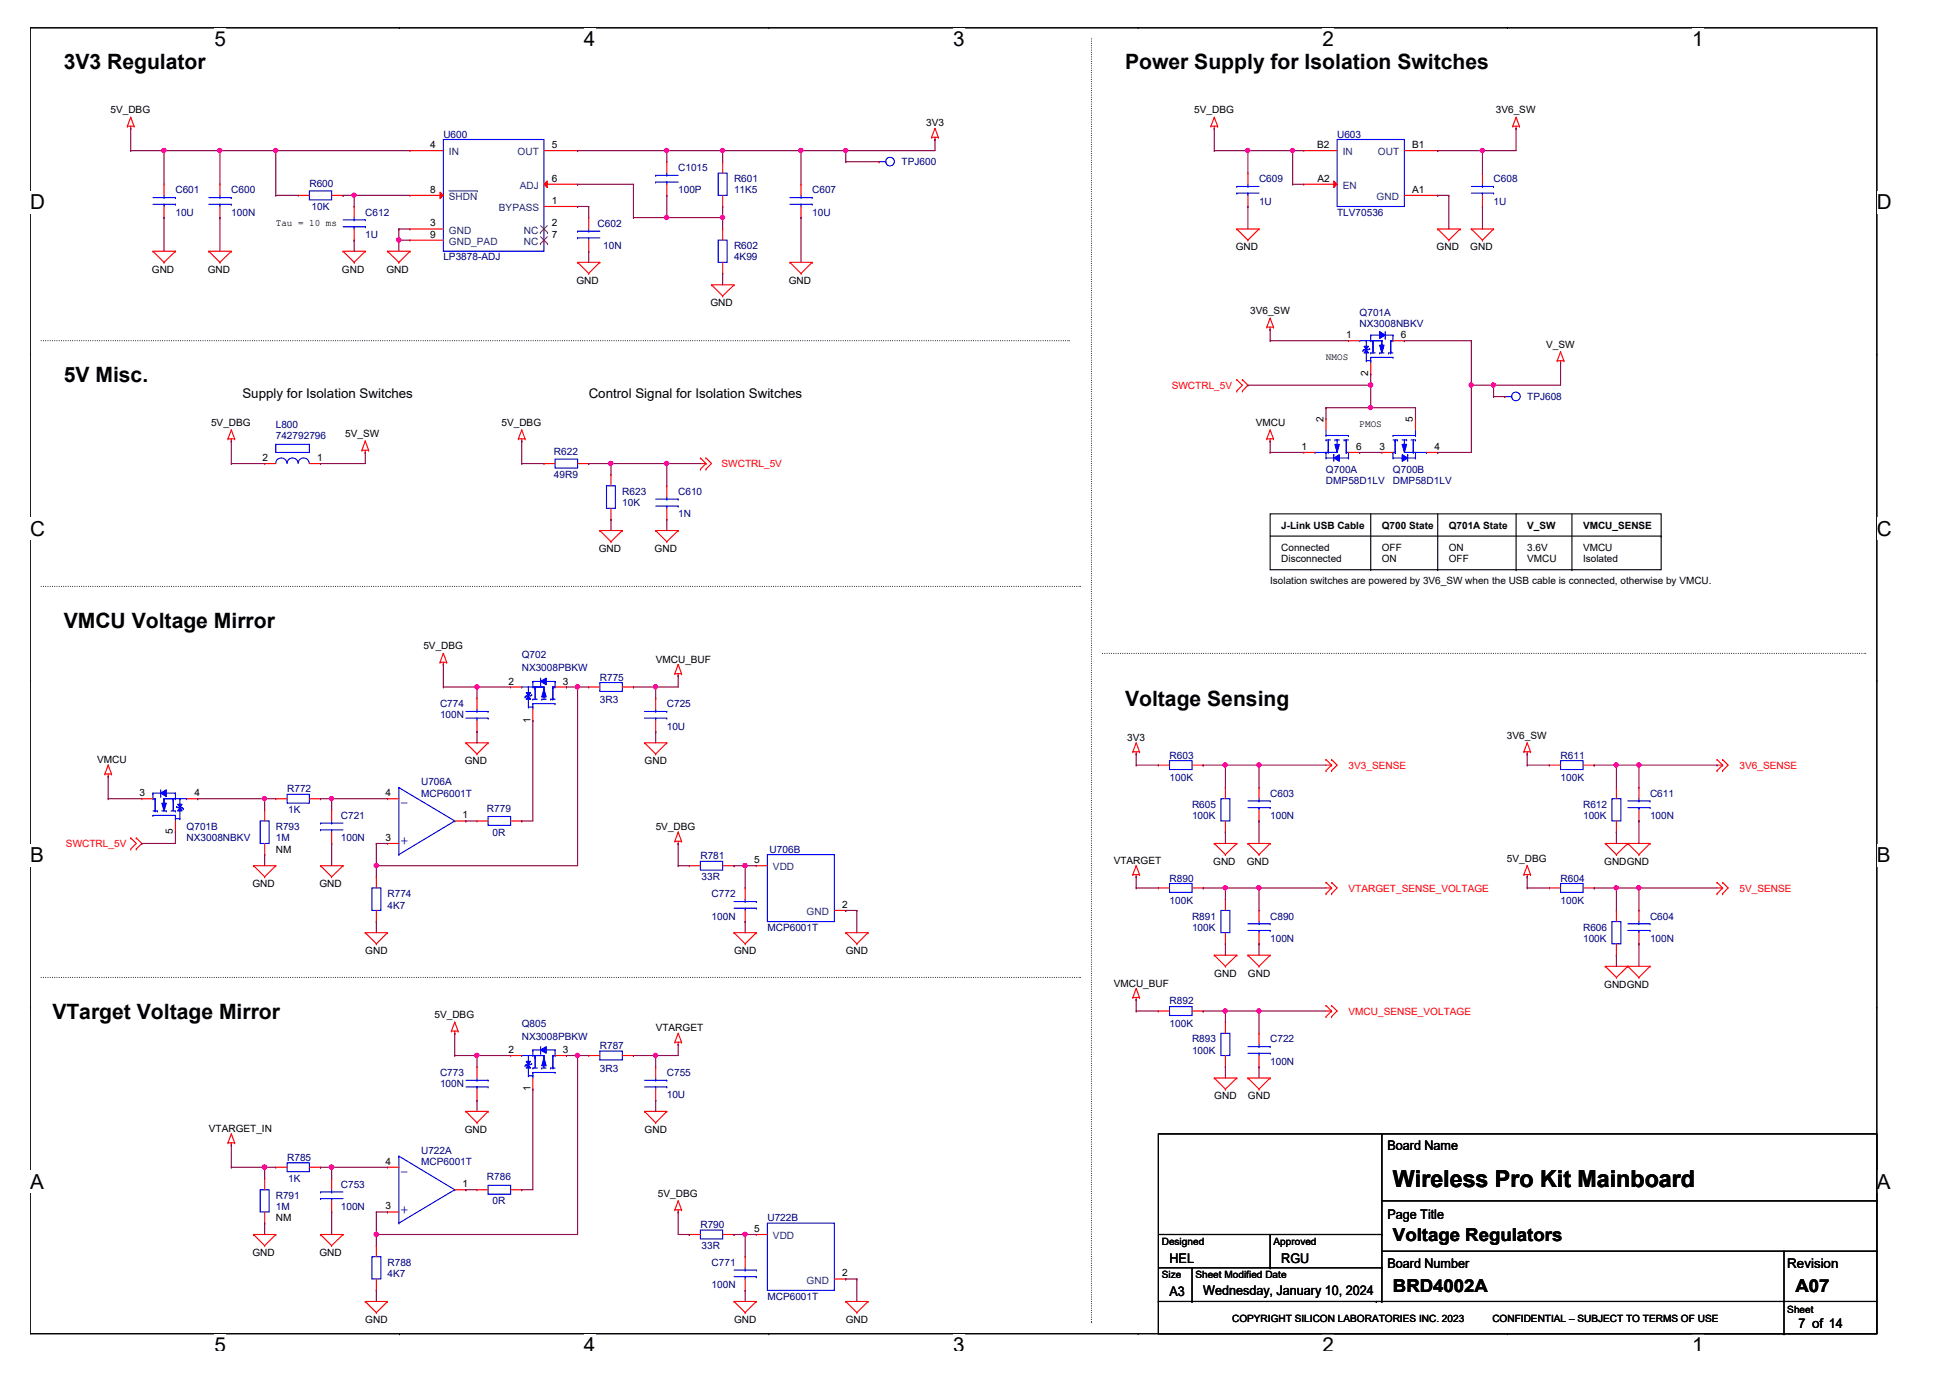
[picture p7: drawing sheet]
<svg xmlns="http://www.w3.org/2000/svg" width="297mm" height="210mm" viewBox="0 0 297 210" stroke-linecap="round" stroke-linejoin="round" font-family="sans-serif">
<defs><g id="words">
<text font-size="3.6" x="212.2" y="180.8">Wireless Pro Kit Mainboard</text>
<g font-size="3.2">
<text x="9.7" y="10.6">3V3 Regulator</text>
<text x="171.4" y="10.6">Power Supply for Isolation Switches</text>
<text x="9.7" y="58.3">5V Misc.</text>
<text x="9.7" y="95.7">VMCU Voltage Mirror</text>
<text x="171.4" y="107.6">Voltage Sensing</text>
<text x="8" y="155.2">VTarget Voltage Mirror</text>
</g>
<g font-size="3.1">
<text x="32.7" y="7">5</text>
<text x="89" y="7">4</text>
<text x="145.2" y="7">3</text>
<text x="201.5" y="7">2</text>
<text x="257.7" y="7">1</text>
<text x="4.6" y="31.9">D</text>
<text x="285.9" y="31.9">D</text>
<text x="4.6" y="81.6">C</text>
<text x="285.9" y="81.6">C</text>
<text x="4.6" y="131.3">B</text>
<text x="285.9" y="131.3">B</text>
<text x="4.6" y="181.1">A</text>
<text x="285.9" y="181.1">A</text>
<text x="32.7" y="206">5</text>
<text x="89" y="206">4</text>
<text x="145.2" y="206">3</text>
<text x="201.5" y="206">2</text>
<text x="257.7" y="206">1</text>
</g>
<g font-size="2.7">
<text x="212.2" y="189">Voltage Regulators</text>
<text x="212.2" y="196.8">BRD4002A</text>
<text x="273.5" y="196.8">A07</text>
</g>
<g font-size="2.2" fill="#00f">
<text x="60.9" y="123">-</text>
<text x="60.9" y="128.7">+</text>
<text x="60.9" y="179.1">-</text>
<text x="60.9" y="184.9">+</text>
</g>
<g font-size="2">
<text x="36.9" y="60.6">Supply for Isolation Switches</text>
<text x="89.7" y="60.6">Control Signal for Isolation Switches</text>
<text x="211.3" y="175.1">Board Name</text>
<text x="211.3" y="185.7">Page Title</text>
<text x="178.2" y="197.4">A3</text>
<text x="178.2" y="192.3">HEL</text>
<text x="183.3" y="197.2">Wednesday, January 10, 2024</text>
<text x="195.2" y="192.3">RGU</text>
<text x="211.3" y="193.2">Board Number</text>
<text x="272.3" y="193.2">Revision</text>
<text x="274" y="202.4">7 of 14</text>
</g>
<g font-size="1.5">
<text x="16.8" y="17.2">5V_DBG</text>
<text x="181.9" y="17.2">5V_DBG</text>
<text x="227.9" y="17.2">3V6_SW</text>
<text x="65.5" y="22.6">4</text>
<text x="84" y="22.6">5</text>
<text x="141.1" y="19.3">3V3</text>
<text x="200.6" y="22.6">B2</text>
<text x="215.1" y="22.6">B1</text>
<text x="65.5" y="29.4">8</text>
<text x="84" y="27.7">6</text>
<text x="200.7" y="27.7">A2</text>
<text x="215.1" y="29.4">A1</text>
<text x="42" y="34.4">Tau = 10 ms</text>
<text x="65.5" y="34.5">3</text>
<text x="84" y="31.1">1</text>
<text x="84" y="34.5">2</text>
<text x="23.1" y="41.5">GND</text>
<text x="31.6" y="41.5">GND</text>
<text x="52.1" y="41.5">GND</text>
<text x="58.9" y="41.5">GND</text>
<text x="65.5" y="36.2">9</text>
<text x="84" y="36.2">7</text>
<text x="188.2" y="38.1">GND</text>
<text x="218.8" y="38.1">GND</text>
<text x="224" y="38.1">GND</text>
<text x="87.8" y="43.2">GND</text>
<text x="108.2" y="46.7">GND</text>
<text x="120.2" y="43.2">GND</text>
<text x="190.4" y="47.8">3V6_SW</text>
<text x="205.1" y="51.5">1</text>
<text x="213.4" y="51.5">6</text>
<text x="235.5" y="53">V_SW</text>
<text x="202" y="54.8">NMOS</text>
<text x="208.4" y="57.3" transform="rotate(-90 208.4 57.3)">2</text>
<text x="32.1" y="64.9">5V_DBG</text>
<text x="76.4" y="64.9">5V_DBG</text>
<text x="191.3" y="64.9">VMCU</text>
<text x="201.6" y="64.3" transform="rotate(-90 201.6 64.3)">2</text>
<text x="207.1" y="65">PMOS</text>
<text x="215.2" y="64.3" transform="rotate(-90 215.2 64.3)">5</text>
<text x="40" y="70.2">2</text>
<text x="48.3" y="70.2">1</text>
<text x="52.6" y="66.5">5V_SW</text>
<text x="198.3" y="68.5">1</text>
<text x="206.6" y="68.5">6</text>
<text x="210.2" y="68.5">3</text>
<text x="218.5" y="68.5">4</text>
<text x="195.2" y="80.6">J-Link USB Cable</text>
<text x="195.2" y="83.9">Connected</text>
<text x="210.5" y="80.6">Q700 State</text>
<text x="210.5" y="83.9">OFF</text>
<text x="220.7" y="80.6">Q701A State</text>
<text x="220.7" y="83.9">ON</text>
<text x="232.6" y="80.6">V_SW</text>
<text x="232.6" y="83.9">3.6V</text>
<text x="241.1" y="80.6">VMCU_SENSE</text>
<text x="241.1" y="83.9">VMCU</text>
<text x="91.2" y="84.1">GND</text>
<text x="99.7" y="84.1">GND</text>
<text x="193.5" y="89">Isolation switches are powered by 3V6_SW when the USB cable is connected, otherwise by VMCU.</text>
<text x="195.2" y="85.6">Disconnected</text>
<text x="210.5" y="85.6">ON</text>
<text x="220.7" y="85.6">OFF</text>
<text x="232.6" y="85.6">VMCU</text>
<text x="241.1" y="85.6">Isolated</text>
<text x="64.5" y="98.9">5V_DBG</text>
<text x="99.9" y="100.9">VMCU_BUF</text>
<text x="77.4" y="104.3">2</text>
<text x="85.7" y="104.3">3</text>
<text x="80.8" y="110.1" transform="rotate(-90 80.8 110.1)">1</text>
<text x="171.7" y="112.9">3V3</text>
<text x="229.5" y="112.5">3V6_SW</text>
<text x="14.8" y="116.2">VMCU</text>
<text x="70.8" y="116.4">GND</text>
<text x="98.2" y="116.4">GND</text>
<text x="21.3" y="121.3">3</text>
<text x="29.6" y="121.3">4</text>
<text x="58.7" y="121.3">4</text>
<text x="70.5" y="124.7">1</text>
<text x="26.3" y="127.1" transform="rotate(-90 26.3 127.1)">5</text>
<text x="42" y="129.9">NM</text>
<text x="58.7" y="128.1">3</text>
<text x="99.9" y="126.4">5V_DBG</text>
<text x="114.9" y="131.5">5</text>
<text x="169.6" y="131.6">VTARGET</text>
<text x="184.8" y="131.7">GND</text>
<text x="189.9" y="131.7">GND</text>
<text x="229.5" y="131.2">5V_DBG</text>
<text x="244.4" y="131.7">GNDGND</text>
<text x="38.5" y="135.1">GND</text>
<text x="48.7" y="135.1">GND</text>
<text x="128.3" y="138.3">2</text>
<text x="55.6" y="145.3">GND</text>
<text x="111.8" y="145.3">GND</text>
<text x="128.8" y="145.3">GND</text>
<text x="185" y="148.8">GND</text>
<text x="190.1" y="148.8">GND</text>
<text x="66.2" y="155.1">5V_DBG</text>
<text x="169.6" y="150.3">VMCU_BUF</text>
<text x="244.4" y="150.5">GNDGND</text>
<text x="77.4" y="160.4">2</text>
<text x="85.7" y="160.4">3</text>
<text x="99.9" y="157.1">VTARGET</text>
<text x="80.8" y="166.2" transform="rotate(-90 80.8 166.2)">1</text>
<text x="185" y="167.5">GND</text>
<text x="190.1" y="167.5">GND</text>
<text x="31.8" y="172.4">VTARGET_IN</text>
<text x="70.8" y="172.6">GND</text>
<text x="98.2" y="172.6">GND</text>
<text x="58.7" y="177.4">4</text>
<text x="58.7" y="184.2">3</text>
<text x="70.5" y="180.8">1</text>
<text x="100.2" y="182.3">5V_DBG</text>
<text x="38.5" y="191.3">GND</text>
<text x="42" y="186">NM</text>
<text x="48.7" y="191.3">GND</text>
<text x="114.9" y="187.7">5</text>
<text x="177" y="189.6">Designed</text>
<text x="194" y="189.6">Approved</text>
<text x="128.3" y="194.4">2</text>
<text x="177" y="194.7">Size</text>
<text x="182.1" y="194.7">Sheet Modified Date</text>
<text x="55.6" y="201.5">GND</text>
<text x="111.8" y="201.5">GND</text>
<text x="128.8" y="201.5">GND</text>
<text x="187.7" y="201.3">COPYRIGHT SILICON LABORATORIES INC. 2023</text>
<text x="227.3" y="201.3">CONFIDENTIAL – SUBJECT TO TERMS OF USE</text>
<text x="272.3" y="200">Sheet</text>
</g>
<g font-size="1.5" fill="#000080">
<text x="67.5" y="21">U600</text>
<text x="203.7" y="21">U603</text>
<text x="26.7" y="29.5">C601</text>
<text x="35.2" y="29.5">C600</text>
<text x="47.1" y="28.4">R600</text>
<text x="103.3" y="26">C1015</text>
<text x="103.3" y="29.5">100P</text>
<text x="111.8" y="27.8">R601</text>
<text x="111.8" y="29.5">11K5</text>
<text x="123.7" y="29.5">C607</text>
<text x="137.3" y="25.2">TPJ600</text>
<text x="191.8" y="27.8">C609</text>
<text x="227.5" y="27.8">C608</text>
<text x="26.7" y="32.9">10U</text>
<text x="35.2" y="32.9">100N</text>
<text x="47.5" y="32">10K</text>
<text x="55.6" y="32.9">C612</text>
<text x="91" y="34.5">C602</text>
<text x="123.7" y="32.9">10U</text>
<text x="191.8" y="31.2">1U</text>
<text x="203.7" y="32.9">TLV70536</text>
<text x="227.5" y="31.2">1U</text>
<text x="55.6" y="36.3">1U</text>
<text x="67.5" y="39.7">LP3878-ADJ</text>
<text x="91.9" y="38">10N</text>
<text x="111.8" y="38">R602</text>
<text x="111.8" y="39.7">4K99</text>
<text x="207.1" y="48.2">Q701A</text>
<text x="207.1" y="49.9">NX3008NBKV</text>
<text x="42" y="65.2">L800</text>
<text x="232.6" y="61">TPJ608</text>
<text x="42" y="66.9">742792796</text>
<text x="84.4" y="69.3">R622</text>
<text x="84.4" y="72.9">49R9</text>
<text x="94.8" y="75.4">R623</text>
<text x="94.8" y="77.1">10K</text>
<text x="103.3" y="75.4">C610</text>
<text x="202" y="72">Q700A</text>
<text x="202" y="73.7">DMP58D1LV</text>
<text x="212.2" y="72">Q700B</text>
<text x="212.2" y="73.7">DMP58D1LV</text>
<text x="103.3" y="78.8">1N</text>
<text x="79.5" y="100.2">Q702</text>
<text x="67" y="107.7">C774</text>
<text x="79.5" y="102.3">NX3008PBKW</text>
<text x="91.4" y="103.7">R775</text>
<text x="91.4" y="107.1">3R3</text>
<text x="101.6" y="107.7">C725</text>
<text x="67" y="109.4">100N</text>
<text x="101.6" y="111.1">10U</text>
<text x="64.1" y="119.6">U706A</text>
<text x="178.2" y="115.6">R603</text>
<text x="178.2" y="119">100K</text>
<text x="237.7" y="115.6">R611</text>
<text x="237.7" y="119">100K</text>
<text x="43.7" y="120.7">R772</text>
<text x="43.9" y="123.9">1K</text>
<text x="51.9" y="124.8">C721</text>
<text x="64.1" y="121.4">MCP6001T</text>
<text x="74.2" y="123.7">R779</text>
<text x="181.6" y="123.1">R605</text>
<text x="181.6" y="124.8">100K</text>
<text x="193.5" y="121.4">C603</text>
<text x="193.5" y="124.8">100N</text>
<text x="241.1" y="123.1">R612</text>
<text x="241.1" y="124.8">100K</text>
<text x="251.3" y="121.4">C611</text>
<text x="251.3" y="124.8">100N</text>
<text x="28.4" y="126.4">Q701B</text>
<text x="28.4" y="128.1">NX3008NBKV</text>
<text x="42" y="126.4">R793</text>
<text x="42" y="128.1">1M</text>
<text x="51.9" y="128.1">100N</text>
<text x="75" y="127.3">0R</text>
<text x="106.7" y="130.9">R781</text>
<text x="117.2" y="129.9">U706B</text>
<text x="59" y="136.7">R774</text>
<text x="106.9" y="134.1">33R</text>
<text x="108.4" y="136.7">C772</text>
<text x="178.2" y="134.3">R890</text>
<text x="178.2" y="137.7">100K</text>
<text x="237.7" y="134.3">R604</text>
<text x="237.7" y="137.7">100K</text>
<text x="59" y="138.4">4K7</text>
<text x="108.4" y="140.1">100N</text>
<text x="116.9" y="141.8">MCP6001T</text>
<text x="181.6" y="140.1">R891</text>
<text x="181.6" y="141.8">100K</text>
<text x="193.5" y="140.1">C890</text>
<text x="193.5" y="143.5">100N</text>
<text x="241.1" y="141.8">R606</text>
<text x="241.1" y="143.5">100K</text>
<text x="251.3" y="140.1">C604</text>
<text x="251.3" y="143.5">100N</text>
<text x="178.2" y="153">R892</text>
<text x="79.5" y="156.4">Q805</text>
<text x="79.5" y="158.5">NX3008PBKW</text>
<text x="91.4" y="159.8">R787</text>
<text x="178.2" y="156.4">100K</text>
<text x="181.6" y="158.8">R893</text>
<text x="181.6" y="160.5">100K</text>
<text x="193.5" y="158.8">C722</text>
<text x="67" y="163.9">C773</text>
<text x="67" y="165.6">100N</text>
<text x="91.4" y="163.2">3R3</text>
<text x="101.6" y="163.9">C755</text>
<text x="101.6" y="167.3">10U</text>
<text x="193.5" y="162.2">100N</text>
<text x="43.7" y="176.8">R785</text>
<text x="64.1" y="175.8">U722A</text>
<text x="64.1" y="177.5">MCP6001T</text>
<text x="74.2" y="179.7">R786</text>
<text x="42" y="182.6">R791</text>
<text x="42" y="184.3">1M</text>
<text x="43.9" y="180.1">1K</text>
<text x="51.9" y="180.9">C753</text>
<text x="51.9" y="184.3">100N</text>
<text x="75" y="183.5">0R</text>
<text x="106.7" y="187">R790</text>
<text x="106.9" y="190.3">33R</text>
<text x="116.9" y="186">U722B</text>
<text x="59" y="192.8">R788</text>
<text x="59" y="194.5">4K7</text>
<text x="108.4" y="192.8">C771</text>
<text x="108.4" y="196.2">100N</text>
<text x="116.9" y="198">MCP6001T</text>
</g>
<g font-size="1.5" fill="#004080">
<text x="68.4" y="23.7">IN</text>
<text x="78.8" y="23.7">OUT</text>
<text x="204.5" y="23.7">IN</text>
<text x="209.9" y="23.7">OUT</text>
<text x="79.2" y="28.8">ADJ</text>
<text x="204.5" y="28.8">EN</text>
<text x="68.4" y="35.6">GND</text>
<text x="68.4" y="30.5">SHDN</text>
<text x="76" y="32.2">BYPASS</text>
<text x="79.8" y="35.6">NC</text>
<text x="209.7" y="30.5">GND</text>
<text x="68.4" y="37.3">GND_PAD</text>
<text x="79.8" y="37.3">NC</text>
<text x="117.7" y="132.6">VDD</text>
<text x="122.9" y="139.4">GND</text>
<text x="117.7" y="188.8">VDD</text>
<text x="122.9" y="195.5">GND</text>
</g>
<g font-size="1.5" fill="#f00">
<text x="178.5" y="59.2">SWCTRL_5V</text>
<text x="109.9" y="71.2">SWCTRL_5V</text>
<text x="205.4" y="117.1">3V3_SENSE</text>
<text x="265" y="117.1">3V6_SENSE</text>
<text x="10" y="129">SWCTRL_5V</text>
<text x="205.4" y="135.8">VTARGET_SENSE_VOLTAGE</text>
<text x="265" y="135.8">5V_SENSE</text>
<text x="205.4" y="154.6">VMCU_SENSE_VOLTAGE</text>
</g>
</g></defs>
<path d="M4.6 4.2h281.3v199h-281.3z" fill="none" stroke="#000" stroke-width=".17"/>
<g fill="#fff">
<path d="M32.7 4.2h1.7v3.5h-1.7z"/>
<path d="M32.7 203.2h1.7v2.5h-1.7z"/>
</g>
<path d="M60.8 4.2h.1M60.8 203.2h.1" fill="none" stroke="#000" stroke-width=".17"/>
<g fill="#fff">
<path d="M89 4.2h1.7v3.5h-1.7z"/>
<path d="M89 203.2h1.7v2.5h-1.7z"/>
</g>
<path d="M117.1 4.2h.1M117.1 203.2h.1" fill="none" stroke="#000" stroke-width=".17"/>
<g fill="#fff">
<path d="M145.2 4.2h1.8v3.5h-1.8z"/>
<path d="M145.2 203.2h1.8v2.5h-1.8z"/>
</g>
<path d="M173.4 4.2h.1M173.4 203.2h.1" fill="none" stroke="#000" stroke-width=".17"/>
<g fill="#fff">
<path d="M201.5 4.2h1.7v3.5h-1.7z"/>
<path d="M201.5 203.2h1.7v2.5h-1.7z"/>
</g>
<path d="M229.6 4.2h.1M229.6 203.2h.1" fill="none" stroke="#000" stroke-width=".17"/>
<g fill="#fff">
<path d="M257.7 4.2h1.8v3.5h-1.8z"/>
<path d="M257.7 203.2h1.8v2.5h-1.8z"/>
<path d="M4.6 29.1h2.2v3.5h-2.2z"/>
<path d="M285.9 29.1h2.2v3.5h-2.2z"/>
<path d="M4.6 78.8h2.2v3.5h-2.2z"/>
<path d="M285.9 78.8h2.2v3.5h-2.2z"/>
</g>
<path d="M4.6 53.9h.1M285.9 53.9h.1" fill="none" stroke="#000" stroke-width=".17"/>
<g fill="#fff">
<path d="M4.6 128.5h2.1v3.5h-2.1z"/>
<path d="M285.9 128.5h2.1v3.5h-2.1z"/>
</g>
<path d="M4.6 103.7h.1M285.9 103.7h.1" fill="none" stroke="#000" stroke-width=".17"/>
<path d="M4.6 103.7h.1M285.9 103.7h.1" fill="none" stroke="#000" stroke-width=".15"/>
<g fill="#fff">
<path d="M4.6 178.3h2.1v3.4h-2.1z"/>
<path d="M285.9 178.3h2.1v3.4h-2.1z"/>
</g>
<g fill="none" stroke="#000" stroke-width=".17">
<path d="M193.5 78.3h59.5v8.5h-59.5zM208.8 78.3v8.5M219 78.3v8.5M230.9 78.3v8.5M239.5 78.3v8.5M193.5 81.7h59.5M208.8 86.8h.1M219 86.8h.1M230.9 86.8h.1M239.5 86.8h.1M253 81.7h.1M4.6 153.4h.1"/>
<path d="M285.9 153.4h.1M176.5 172.7h109.4v30.5h-109.4zM210.5 172.7v25.5M176.5 198.2h.1M176.5 198.2h109.4M176.5 193.1h34M176.5 188h34M181.6 198.2h.1M181.6 193.1v5.1M193.5 193.1h.1M193.5 188v5.1M209.6 198.2h.1"/>
<path d="M210.5 198.2h.1M210.5 193.1h.1M210.5 188h.1M210.5 182.9h75.4M210.5 190.6h75.4M271.8 190.6v12.6M285.9 182.9h.1M285.9 190.6h.1M271.8 203.2h.1"/>
</g>
<path d="M166.3 5.9v195.6M6.3 51.9h156.6M162.9 51.9h.1M6.3 89.3h158.3M164.6 89.3h.1M168 99.5h116.2M284.2 99.5h.1M6.3 148.9h158.3M164.6 148.9h.1M166.3 201.5h.1" fill="none" stroke="#000" stroke-width=".17" stroke-dasharray="0 .3"/>
<g fill="none" stroke="#f00" stroke-width=".17">
<path d="M19.4 19.2h.1M19.4 19.2h1M19.9 19.6h.1M19.9 17.9h.1M19.9 19.2v.4M19.9 17.9l-.5 1.3M19.9 17.9l.5 1.3M20.4 19.2h.1M142.4 19.6h.1M142.4 19.6l-.5 1.3M142.4 19.6l.5 1.3M184.5 19.2h.1"/>
<path d="M184.5 19.2h1M185 19.6h.1M185 17.9h.1M185 19.2v.4M185 17.9l-.5 1.3M185 17.9l.5 1.3M185.5 19.2h.1M230.4 19.2h.1M230.4 19.2h1.1M230.9 19.6h.1M230.9 17.9h.1M230.9 19.2v.4"/>
<path d="M230.9 17.9l-.5 1.3M230.9 17.9l.6 1.3M231.5 19.2h.1M23.3 38.3h.1M23.3 38.3h3.4M23.3 38.3l1.7 1.7M25 40h.1M26.7 38.3h.1M26.7 38.3l-1.7 1.7M31.8 38.3h.1M31.8 38.3h3.4M31.8 38.3l1.7 1.7"/>
<path d="M33.5 40h.1M35.2 38.3h.1M35.2 38.3l-1.7 1.7M52.3 38.3h.1M52.3 38.3h3.3M52.3 38.3l1.6 1.7M53.9 40h.1M55.6 38.3h.1M55.6 38.3l-1.7 1.7M59 38.3h.1M59 38.3h3.5M59 38.3l1.8 1.7"/>
<path d="M60.8 40h.1M62.5 38.3h.1M62.5 38.3l-1.7 1.7M88 40h.1M88 40h3.4M88 40l1.7 1.7M91.4 40h.1M91.4 40l-1.7 1.7M120.3 40h.1M120.3 40h3.4M120.3 40l1.7 1.7M123.7 40h.1"/>
<path d="M123.7 40l-1.7 1.7M141.9 20.9h.1M141.9 20.9h1M142.4 21.3h.1M142.4 20.9v.4M142.9 20.9h.1M188.4 34.9h.1M188.4 34.9h3.4M188.4 34.9l1.7 1.7M190.1 36.6h.1M191.8 34.9h.1M191.8 34.9l-1.7 1.7"/>
<path d="M219 34.9h.1M219 34.9h3.4M219 34.9l1.7 1.7M220.7 36.6h.1M222.4 34.9h.1M222.4 34.9l-1.7 1.7M224.1 34.9h.1M224.1 34.9h3.4M224.1 34.9l1.7 1.7M225.8 36.6h.1M227.5 34.9h.1M227.5 34.9l-1.7 1.7"/>
<path d="M89.7 41.7h.1M108.4 43.4h.1M108.4 43.4h3.4M108.4 43.4l1.7 1.7M110.1 45.1h.1M111.8 43.4h.1M111.8 43.4l-1.7 1.7M122 41.7h.1M188.4 57.8h.1M188.4 59.6h.1M188.4 57.8l.8 .9-.8 .9M189.2 57.8h.1"/>
<path d="M189.2 59.6h.1M189.2 57.8l.9 .9-.9 .9M193 49.8h.1M193 49.8h1M193.5 50.2h.1M193.5 48.5h.1M193.5 49.8v.4M193.5 48.5l-.5 1.3M193.5 48.5l.5 1.3M194 49.8h.1M237.2 54.9h.1M237.2 54.9h1"/>
<path d="M237.7 55.3h.1M237.7 53.6h.1M237.7 54.9v.4M237.7 53.6l-.5 1.3M237.7 53.6l.5 1.3M238.2 54.9h.1M34.7 66.8h.1M34.7 66.8h1M35.2 67.2h.1M35.2 65.5h.1M35.2 66.8v.4M35.2 65.5l.5 1.3"/>
<path d="M35.2 65.5l-.5 1.3M35.7 66.8h.1M55.1 68.6h.1M55.1 68.6h1M55.6 68.9h.1M55.6 67.2h.1M55.6 68.6v.3M55.6 67.2l.5 1.4M55.6 67.2l-.5 1.4M56.1 68.6h.1M79 66.8h.1M79 66.8h1"/>
<path d="M79.5 67.2h.1M79.5 65.5h.1M79.5 66.8v.4M79.5 65.5l-.5 1.3M79.5 65.5l.5 1.3M80 66.8h.1M106.7 69.8h.1M106.7 71.5h.1M106.7 69.8l.8 .8M106.7 70.6h.8M107.5 69.8h.1M107.5 71.5h.1"/>
<path d="M107.5 70.6h.1M107.5 69.8l.9 .8-.9 .9M107.5 70.6l-.8 .9M193 66.8h.1M193 66.8h1M193.5 67.2h.1M193.5 65.5h.1M193.5 66.8v.4M193.5 65.5l-.5 1.3M193.5 65.5l.5 1.3M194 66.8h.1M67.5 99.5h.1"/>
<path d="M67.5 99.5l-.5 1.4M67.5 99.5l.5 1.4M91.4 80.8h.1M91.4 80.8h3.4M91.4 80.8l1.7 1.7M93.1 82.5h.1M94.8 80.8h.1M94.8 80.8l-1.7 1.7M99.9 80.8h.1M99.9 80.8h3.4M99.9 80.8l1.7 1.7M101.6 82.5h.1"/>
<path d="M103.3 80.8h.1M103.3 80.8l-1.7 1.7M16 117.9h.1M16 117.9h1M16.5 118.2h.1M16.5 116.5h.1M16.5 117.9v.3M16.5 116.5l-.5 1.4M16.5 116.5l.5 1.4M17 117.9h.1M67 100.9h.1M67 100.9h1"/>
<path d="M67.5 101.2h.1M67.5 100.9v.3M68 100.9h.1M71 113.2h.1M71 113.2h3.4M71 113.2l1.7 1.6M72.7 114.8h.1M74.4 113.2h.1M74.4 113.2l-1.7 1.6M98.2 113.2h.1M98.2 113.2h3.4M98.2 113.2l1.7 1.6"/>
<path d="M99.9 114.8h.1M101.6 113.2h.1M101.6 113.2l-1.7 1.6M102.8 102.6h.1M102.8 102.6h1M103.3 103h.1M103.3 101.2h.1M103.3 102.6v.4M103.3 101.2l-.5 1.4M103.3 101.2l.5 1.4M103.8 102.6h.1M172.6 114.5h.1"/>
<path d="M172.6 114.5h1M173.1 114.8h.1M173.1 113.2h.1M173.1 114.5v.3M173.1 113.2l-.5 1.3M173.1 113.2l.5 1.3M173.6 114.5h.1M176.5 116.5h.1M176.5 116.5h1.7M181.6 116.5h1.7M183.3 116.5h.1M202 115.7h.1"/>
<path d="M202 117.4h.1M202 115.7l.8 .8M202 116.5h.8M202.8 115.7h.1M202.8 117.4h.1M202.8 116.5h.1M202.8 115.7l.9 .8-.9 .9M202.8 116.5l-.8 .9M232.1 114.5h.1M232.1 114.5h1M232.6 114.8h.1M232.6 113.2h.1"/>
<path d="M232.6 114.5v.3M232.6 113.2l-.5 1.3M232.6 113.2l.5 1.3M233.1 114.5h.1M261.5 115.7h.1M261.5 117.4h.1M261.5 116.5h.9M261.5 115.7l.9 .8M262.4 115.7h.1M262.4 117.4h.1M262.4 116.5h.1M262.4 115.7l.8 .8-.8 .9"/>
<path d="M262.4 116.5l-.9 .9M19.9 127.6h.1M19.9 129.3h.1M19.9 127.6l.9 .9-.9 .8M20.8 127.6h.1M20.8 129.3h.1M20.8 127.6l.8 .9-.8 .8M38.6 131.9h.1M38.6 131.9h3.4M38.6 131.9l1.7 1.7M40.3 133.6h.1M42 131.9h.1"/>
<path d="M42 131.9l-1.7 1.7M48.8 131.9h.1M48.8 131.9h3.5M48.8 131.9l1.7 1.7M50.5 133.6h.1M52.3 131.9h.1M52.3 131.9l-1.8 1.7M102.8 128.1h.1M102.8 128.1h1M103.3 128.5h.1M103.3 126.7h.1M103.3 128.1v.4"/>
<path d="M103.3 126.7l-.5 1.4M103.3 126.7l.5 1.4M103.8 128.1h.1M172.6 133.2h.1M172.6 133.2h1M173.1 133.6h.1M173.1 131.9h.1M173.1 133.2v.4M173.1 131.9l-.5 1.3M173.1 131.9l.5 1.3M173.6 133.2h.1M185 128.5h.1"/>
<path d="M185 128.5h3.4M185 128.5l1.7 1.7M186.7 130.2h.1M188.4 128.5h.1M188.4 128.5l-1.7 1.7M190.1 128.5h.1M190.1 128.5h3.4M190.1 128.5l1.7 1.7M191.8 130.2h.1M193.5 128.5h.1M193.5 128.5l-1.7 1.7M202 134.4h.1"/>
<path d="M202 136.1h.1M202 134.4l.8 .9M202 135.3h.8M202.8 134.4h.1M202.8 136.1h.1M202.8 135.3h.1M202.8 134.4l.9 .9-.9 .8M202.8 135.3l-.8 .8M232.1 133.2h.1M232.1 133.2h1M232.6 133.6h.1M232.6 131.9h.1"/>
<path d="M232.6 133.2v.4M232.6 131.9l-.5 1.3M232.6 131.9l.5 1.3M233.1 133.2h.1M244.5 128.5h.1M244.5 128.5h6.8M244.5 128.5l1.7 1.7M246.2 130.2h.1M246.2 138.7h.1M246.2 138.7v1.7M248 128.5h.1M248 128.5l1.7 1.7"/>
<path d="M248 128.5l-1.8 1.7M249.7 130.2h.1M251.3 128.5h.1M251.3 128.5l-1.6 1.7M261.5 134.4h.1M261.5 136.1h.1M261.5 135.3h.9M261.5 134.4l.9 .9M262.4 134.4h.1M262.4 136.1h.1M262.4 135.3h.1M262.4 134.4l.8 .9-.8 .8"/>
<path d="M262.4 135.3l-.9 .8M55.6 142.1h.1M55.6 142.1h3.4M55.6 142.1l1.7 1.7M57.3 143.8h.1M59 142.1h.1M59 142.1l-1.7 1.7M68.8 157.1h.1M68.8 157.1h1M69.3 157.4h.1M69.3 155.7h.1M69.3 157.1v.3"/>
<path d="M69.3 155.7l-.5 1.4M69.3 155.7l.5 1.4M69.8 157.1h.1M102.8 158.7h.1M102.8 158.7h1M103.3 159.1h.1M103.3 157.4h.1M103.3 158.7v.4M103.3 157.4l-.5 1.3M103.3 157.4l.5 1.3M103.8 158.7h.1M111.8 142.1h.1"/>
<path d="M111.8 142.1h3.4M111.8 142.1l1.7 1.7M113.5 143.8h.1M115.2 142.1h.1M115.2 142.1l-1.7 1.7M128.8 142.1h.1M128.8 142.1h3.4M128.8 142.1l1.7 1.7M130.5 143.8h.1M132.2 142.1h.1M132.2 142.1l-1.7 1.7M172.6 151.9h.1"/>
<path d="M172.6 151.9h1M173.1 152.3h.1M173.1 150.6h.1M173.1 151.9v.4M173.1 150.6l-.5 1.3M173.1 150.6l.5 1.3M173.6 151.9h.1M185 145.5h.1M185 145.5h3.4M185 145.5l1.7 1.7M186.7 147.2h.1M188.4 145.5h.1"/>
<path d="M188.4 145.5l-1.7 1.7M190.1 145.5h.1M190.1 145.5h3.4M190.1 145.5l1.7 1.7M191.8 147.2h.1M193.5 145.5h.1M193.5 145.5l-1.7 1.7M202 153.2h.1M202 154.9h.1M202 153.2l.8 .8M202 154h.8M202.8 153.2h.1"/>
<path d="M202.8 154.9h.1M202.8 154h.1M202.8 153.2l.9 .8-.9 .9M202.8 154l-.8 .9M244.5 147.2h.1M244.5 147.2h6.8M244.5 147.2l1.7 1.7M246.2 148.9h.1M246.2 145.5h.1M246.2 143.8v1.7M248 147.2h.1M248 147.2l1.7 1.7"/>
<path d="M248 147.2l-1.8 1.7M249.7 148.9h.1M251.3 147.2h.1M251.3 147.2l-1.6 1.7M34.7 174.1h.1M34.7 174.1h1M35.2 174.4h.1M35.2 172.7h.1M35.2 174.1v.3M35.2 172.7l-.5 1.4M35.2 172.7l.5 1.4M35.7 174.1h.1"/>
<path d="M40.3 179.5h.1M40.3 179.5v1.7M42 177.8h.1M42 177.8h1.7M47.1 177.8h1.7M48.8 177.8h.1M71 169.3h.1M71 169.3h3.4M71 169.3l1.7 1.7M72.7 171h.1M74.4 169.3h.1M74.4 169.3l-1.7 1.7"/>
<path d="M98.2 169.3h.1M98.2 169.3h3.4M98.2 169.3l1.7 1.7M99.9 171h.1M101.6 169.3h.1M101.6 169.3l-1.7 1.7M185 164.2h.1M185 164.2h3.4M185 164.2l1.7 1.7M186.7 165.9h.1M188.4 164.2h.1M188.4 164.2l-1.7 1.7"/>
<path d="M190.1 164.2h.1M190.1 164.2h3.4M190.1 164.2l1.7 1.7M191.8 165.9h.1M193.5 164.2h.1M193.5 164.2l-1.7 1.7M38.6 188h.1M38.6 188h3.4M38.6 188l1.7 1.7M40.3 189.7h.1M40.3 186.3h.1M40.3 184.6v1.7"/>
<path d="M42 188h.1M42 188l-1.7 1.7M48.8 188h.1M48.8 188h3.5M48.8 188l1.7 1.7M50.5 189.7h.1M52.3 188h.1M52.3 188l-1.8 1.7M55.6 198.2h.1M55.6 198.2h3.4M55.6 198.2l1.7 1.7M57.3 199.9h.1"/>
<path d="M59 198.2h.1M59 198.2l-1.7 1.7M102.8 184.3h.1M102.8 184.3h1M103.3 184.6h.1M103.3 182.9h.1M103.3 184.3v.3M103.3 182.9l-.5 1.4M103.3 182.9l.5 1.4M103.8 184.3h.1M111.8 198.2h.1M111.8 198.2h3.4"/>
<path d="M111.8 198.2l1.7 1.7M113.5 199.9h.1M115.2 198.2h.1M115.2 198.2l-1.7 1.7M128.8 198.2h.1M128.8 198.2h3.4M128.8 198.2l1.7 1.7M130.5 199.9h.1M132.2 198.2h.1M132.2 198.2l-1.7 1.7"/>
</g>
<path d="M80.2 106h.1M80.2 106h.6M84.2 104.6h.1M84.2 104.6h.4M178.2 115.9h3.4v1.3h-3.4zM245.5 140.4h1.4v3.4h-1.4zM43.7 177.1h3.4v1.4h-3.4zM39.6 181.2h1.4v3.4h-1.4z" fill="none" stroke="#00f" stroke-width=".17"/>
<path d="M82.4 103.8l.8-.5v1z" fill="#00f"/>
<g fill="none" stroke="#00f" stroke-width=".17">
<path d="M80 106.2h.1M80.2 106l-.2 .2M80.5 104.6h.1M80.5 104.6v.9M81 105.8h.1M81 105.8l-.2 .2M81.2 106.5h.1M81.2 106.5h.6M81.5 104.6h.1M81.5 104.6v1.9M82.4 103.8l.8-.5v1zM82.4 104.3h.1"/>
<path d="M82.4 103.3v1M82.5 106.5h.1M82.5 106.5h.7M82.9 104.6h.1M82.9 104.6v1.9M83.9 106.5h.1M83.9 106.5h.7M84.2 104.6h.1M84.2 106.5h.1M84.2 106.3h.1M84.2 104.6h.4M84.2 104.6v1.9"/>
</g>
<path d="M80.2 105.5h.6l-.3 .5z" fill="#00f"/>
<path d="M79.5 104.6h.1M79.5 104.6h3.4M80.2 105.5h.6l-.3 .5zM80.5 107.7h.7M81.2 107.2h.1M81.2 107.7h.1M81.2 107.2v.8M81.2 107.2h3.4M84.6 104.6h.1M84.6 107.2h.1M84.6 103.8v.8" fill="none" stroke="#00f" stroke-width=".17"/>
<path d="M80.5 106l.3 .5h-.6z" fill="#00f"/>
<path d="M80.5 106l.3 .5h-.6zM81.2 103.8h.1M81.2 104.6h.1M81.2 103.8v.8M81.2 103.8h3.4M81.2 104.6h1.7M84.6 103.8h.1" fill="none" stroke="#00f" stroke-width=".17"/>
<path d="M82.9 105l.3 1.2h-.7z" fill="#00f"/>
<g fill="none" stroke="#00f" stroke-width=".17">
<path d="M88 35.2h.1M88 36.2h.1M88 35.2h3.4M88 36.2h3.4M89.7 36.2h.1M89.7 35.2h.1M89.7 34.9v.3M89.7 36.2v.4M109.4 36.6h1.4v3.4h-1.4zM203.7 21.3h10.2v10.2h-10.2zM84.6 69.9h3.4v1.4h-3.4zM60.8 120h.1"/>
<path d="M60.8 120l8.5 5.1M60.8 120v10.2M80.5 107.7h.1M80.5 106.5v1.2M81.5 104.8h.1M81.5 104.8v1.5M82.9 105l.3 1.2h-.7zM60.8 130.2h.1M69.3 125.1h.1M69.3 125.1l-8.5 5.1M178.2 134.6h3.4v1.3h-3.4zM186 121.7h1.3v3.4h-1.3z"/>
<path d="M186 138.7h1.3v3.4h-1.3zM48.8 181.6h.1M48.8 182.6h.1M48.8 181.6h3.5M48.8 182.6h3.5M50.5 182.6h.1M50.5 181.6h.1M50.5 181.2v.4M50.5 182.6v.3M74.4 180.6h3.4v1.3h-3.4z"/>
</g>
<g fill="none" stroke="#f00" stroke-width=".17">
<path d="M89.7 33.1h.1M89.7 38.3h.1M89.7 33.1v1.8M89.7 36.6v1.7M110.1 34.9h.1M110.1 34.9v1.7M110.1 40v1.7M198.6 22.9h.1M198.6 22.9h5.1M110.1 41.7h.1M82.9 70.6h.1M82.9 70.6h1.7"/>
<path d="M88 70.6h1.7M89.7 70.6h.1M77.8 104.6h.1M77.8 104.6h1.7M81.2 109.7h.1M81.2 108v1.7M84.6 104.6h1.7M86.3 104.6h.1M186.7 120h.1M186.7 120v1.7M59 121.7h.1M59 128.5h.1"/>
<path d="M59 121.7h1.8M59 128.5h1.8M69.3 125.1h1.7M71 125.1h.1M176.5 135.3h.1M176.5 135.3h1.7M181.6 135.3h1.7M183.3 135.3h.1M186.7 126.7h.1M186.7 137h.1M186.7 125.1v1.6M186.7 137v1.7"/>
<path d="M186.7 143.8h.1M186.7 142.1v1.7M50.5 179.5h.1M50.5 179.5v1.7M50.5 184.6h.1M50.5 182.9v1.7M72.7 181.2h.1M72.7 181.2h1.7M77.8 181.2h1.7M79.5 181.2h.1"/>
</g>
<path d="M203.2 27.6l.5 .5-.5 .5z" fill="#f00"/>
<g fill="none" stroke="#f00" stroke-width=".17">
<path d="M53.9 31.5h.1M53.9 36.6h.1M53.9 31.5v1.6M53.9 34.9v1.7M101.6 29.8h.1M101.6 24.6h.1M101.6 24.6v1.8M101.6 28.1v1.7M198.6 28.1h.1M198.6 28.1h5.1M203.2 27.6l.5 .5-.5 .5zM213.9 22.9h5.1"/>
<path d="M213.9 29.8h5.1M219 22.9h.1M219 29.8h.1M40.3 70.6h.1M40.3 70.6h1.7M47.1 70.6h1.7M48.8 70.6h.1M101.6 74h.1M101.6 79.1h.1M101.6 74v1.7M101.6 77.4v1.7M229.2 60.4h.1"/>
<path d="M99.9 106.3h.1M99.9 111.5h.1M99.9 106.3v1.7M99.9 109.7v1.8M191.8 120h.1M191.8 120v1.7M42 121.7h.1M42 121.7h1.7M47.1 121.7h1.7M48.8 121.7h.1M191.8 125.1h.1M191.8 138.7h.1"/>
<path d="M191.8 123.4v1.7M191.8 138.7v1.7M191.8 143.8h.1M191.8 142.1v1.7M99.9 162.5h.1M99.9 167.6h.1M99.9 162.5v1.7M99.9 165.9v1.7M57.3 189.7h.1M57.3 196.6h.1M57.3 189.7v1.7M57.3 194.8v1.8"/>
</g>
<g fill="none" stroke="#00f" stroke-width=".17">
<path d="M52.3 33.5h3.3M52.3 34.5h3.3M53.9 34.5h.1M53.9 33.5h.1M53.9 33.1v.4M53.9 34.5v.4M55.6 33.5h.1M55.6 34.5h.1M99.9 27.7h.1M99.9 26.7h.1M99.9 27.7h3.4M99.9 26.7h3.4"/>
<path d="M101.6 26.7h.1M101.6 27.7h.1M101.6 26.4v.3M101.6 27.7v.4M207.1 51.9h.1M207.1 51.9h3.4M208.8 51.9h.1M208.8 53.8h.1M208.8 54.4h.1M208.8 53.8h.7M208.8 54.4v.9M208.8 54.4h3.4"/>
<path d="M209.1 52.1h.1M209.1 51.9h.1M209.1 51.9v1.9M210.5 51.9h.1M210.5 51.9v1M211.9 51.9h.1M211.9 53.8h.1M211.9 51.9h.3M211.9 51.9v1.9M212.2 54.4h.1M42 67.7h5.1v1.2h-5.1zM42 70.6a.85 .85 0 0 1 .9-.8 .85 .85 0 0 1 .8 .8"/>
<path d="M43.7 70.6a.83 .83 0 0 1 .9-.8 .83 .83 0 0 1 .8 .8M45.4 70.6a.83 .83 0 0 1 .9-.8 .83 .83 0 0 1 .8 .8M99.9 76h3.4M99.9 77.1h3.4M101.6 77.1h.1M101.6 76h.1M101.6 75.7v.3M101.6 77.1v.3M103.3 76h.1M103.3 77.1h.1M229.2 60.4h1.1M230.3 60.4h.1"/>
<path d="M98.2 108.4h3.4M98.2 109.4h3.4M99.9 109.4h.1M99.9 108.4h.1M99.9 108v.4M99.9 109.4v.3M101.6 108.4h.1M101.6 109.4h.1M43.7 121h3.4v1.3h-3.4zM190.1 122h3.4M190.1 123h3.4M191.8 123h.1"/>
<path d="M191.8 122h.1M191.8 121.7v.3M191.8 123v.4M193.5 122h.1M193.5 123h.1M190.1 140.7h3.4M190.1 141.7h3.4M191.8 141.7h.1M191.8 140.7h.1M191.8 140.4v.3M191.8 141.7v.4M193.5 140.7h.1"/>
<path d="M193.5 141.7h.1M98.2 164.5h3.4M98.2 165.6h3.4M99.9 165.6h.1M99.9 164.5h.1M99.9 164.2v.3M99.9 165.6v.3M101.6 164.5h.1M101.6 165.6h.1M56.7 191.4h1.3v3.4h-1.3z"/>
<circle cx="230.9" cy="60.4" r=".66"/>
</g>
<path d="M210.2 52.6h.6l-.3 1.2z" fill="#00f"/>
<path d="M210.2 52.6h.6l-.3 1.2zM210.2 53.8h.1M210.2 53.8h.6M210.5 51.9h.1M210.5 51.9v.7M211.5 53.8h.1M211.5 53.8h.7M211.9 51.9h.1M211.9 53.6h.1M211.9 51.9h.3M211.9 51.9v1.7" fill="none" stroke="#00f" stroke-width=".17"/>
<path d="M207.8 52.7h.7l-.4 .6z" fill="#00f"/>
<path d="M207.8 52.7h.7l-.4 .6z" fill="none" stroke="#00f" stroke-width=".17"/>
<path d="M208.1 53.3l.4 .5h-.7z" fill="#00f"/>
<g fill="none" stroke="#00f" stroke-width=".17">
<path d="M207.6 53.4h.1M207.8 53.3h.1M207.8 53.3l-.2 .1M208.1 53.3l.4 .5h-.7zM208.1 51.9h.1M208.1 54.9h.1M208.1 51.9v.8M208.1 53.8v1.1M208.1 54.9h.7M208.6 53.1h.1M208.6 53.1l-.1 .2h-.7M208.8 54.9h.1"/>
<path d="M208.8 51.1h.1M208.8 51.1v.8M208.8 51.1h3.4M212.2 51.1h.1M212.2 51.9h.1M212.2 51.1v.8"/>
</g>
<path d="M210.2 50.5l.8 .6-.8 .5z" fill="#00f"/>
<g fill="none" stroke="#00f" stroke-width=".17">
<path d="M23.3 30.1h3.4M23.3 31.1h3.4M25 31.1h.1M25 30.1h.1M25 29.8v.3M25 31.1v.4M26.7 30.1h.1M26.7 31.1h.1M224.1 28.4h3.4M224.1 29.4h3.4M225.8 29.4h.1M225.8 28.4h.1"/>
<path d="M225.8 28.1v.3M225.8 29.4v.4M227.5 28.4h.1M227.5 29.4h.1M210.2 50.5l.8 .6-.8 .5zM211 51.6h.1M211 50.5v1.1M71 108.4h3.4M71 109.4h3.4M72.7 109.4h.1M72.7 108.4h.1M72.7 108v.4"/>
<path d="M72.7 109.4v.3M74.4 108.4h.1M74.4 109.4h.1M91.4 104h3.4v1.3h-3.4zM106.7 131.2h3.4v1.3h-3.4zM178.2 153.3h3.4v1.4h-3.4zM190.1 159.4h3.4M191.8 159.4h.1M191.8 159.1v.3M193.5 159.4h.1M80.2 162.2h.1M80.2 162.2h.6"/>
<path d="M84.2 160.8h.1M84.2 160.8h.4M190.1 160.4h3.4M191.8 160.4h.1M191.8 160.4v.4M193.5 160.4h.1M111.8 193.5h3.4M111.8 194.5h3.4M113.5 194.5h.1M113.5 193.5h.1M113.5 193.1v.4M113.5 194.5v.3"/>
<path d="M115.2 193.5h.1M115.2 194.5h.1M116.9 186.3h10.2v10.3h-10.2z"/>
</g>
<g fill="none" stroke="#f00" stroke-width=".17">
<path d="M25 28.1h.1M25 33.1h.1M25 28.1v1.7M25 31.5v1.6M225.8 26.4h.1M225.8 31.5h.1M225.8 26.4v1.7M225.8 29.8v1.7M205.4 51.9h.1M205.4 51.9h1.7M208.8 57h.1M208.8 55.3v1.7"/>
<path d="M212.2 51.9h1.7M213.9 51.9h.1M72.7 106.3h.1M72.7 111.5h.1M72.7 106.3v1.7M72.7 109.7v1.8M89.7 104.6h.1M89.7 104.6h1.7M94.8 104.6h1.7M96.5 104.6h.1M105 131.9h.1M105 131.9h1.7"/>
<path d="M110.1 131.9h1.7M111.8 131.9h.1M176.5 154h.1M176.5 154h1.7M181.6 154h1.7M183.3 154h.1M191.8 157.4h.1M191.8 157.4v1.7M191.8 162.5h.1M191.8 160.8v1.7M113.5 191.4h.1M113.5 196.6h.1"/>
<path d="M113.5 191.4v1.7M113.5 194.8v1.8M115.2 188h.1M115.2 188h1.7M127.1 194.8h1.7M128.8 194.8h.1"/>
</g>
<path d="M82.4 159.9l.8-.5v1z" fill="#00f"/>
<g fill="none" stroke="#00f" stroke-width=".17">
<path d="M82.4 159.9l.8-.5v1zM82.4 159.4v1M80 162.3h.1M80.2 162.2l-.2 .1M80.5 160.8h.1M80.5 160.8v.9M81 162h.1M81 162l-.2 .2M81.2 162.7h.1M81.2 162.7h.6M81.5 160.8h.1M81.5 160.8v1.9"/>
<path d="M82.4 160.4h.1M82.5 162.7h.1M82.5 162.7h.7M82.9 160.8h.1M82.9 160.8v1.9M83.9 162.7h.1M83.9 162.7h.7M84.2 160.8h.1M84.2 162.7h.1M84.2 162.5h.1M84.2 160.8h.4M84.2 160.8v1.9"/>
</g>
<path d="M80.2 161.7h.6l-.3 .5z" fill="#00f"/>
<path d="M84.6 159.9v.9M79.5 160.8h.1M79.5 160.8h3.4M80.2 161.7h.6l-.3 .5zM80.5 163.9h.7M81.2 163.4h.1M81.2 163.9h.1M81.2 163.4v.8M81.2 163.4h3.4M84.6 160.8h.1M84.6 163.4h.1" fill="none" stroke="#00f" stroke-width=".17"/>
<path d="M80.5 162.2l.3 .5h-.6z" fill="#00f"/>
<path d="M81.2 159.9h.1M81.2 159.9v.9M81.2 159.9h3.4M84.6 159.9h.1M80.5 162.2l.3 .5h-.6zM81.2 160.8h.1M81.2 160.8h1.7" fill="none" stroke="#00f" stroke-width=".17"/>
<path d="M82.9 161.1l.3 1.2h-.7z" fill="#00f"/>
<g fill="none" stroke="#00f" stroke-width=".17">
<path d="M120.3 30.1h3.4M120.3 31.1h3.4M122 31.1h.1M122 30.1h.1M122 29.8v.3M122 31.1v.4M123.7 30.1h.1M123.7 31.1h.1M188.4 28.4h.1M188.4 29.4h.1M188.4 28.4h3.4M188.4 29.4h3.4"/>
<path d="M190.1 29.4h.1M190.1 28.4h.1M190.1 28.1v.3M190.1 29.4v.4M92.4 74h1.3v3.4h-1.3zM237.7 115.9h3.4v1.3h-3.4zM23.3 124.2h.1M23.3 121.7h.3M23.3 124.2h3.4M23.6 121.7h.1M23.6 123.5h.1M23.6 121.7v1.8"/>
<path d="M25 121.7h.1M25 121.7h3.4M25 121.7v1M26 123.5h.7M26.4 121.8h.1M26.4 121.7h.1M26.4 121.7v1.8M26.7 121.7h.1M26.7 123.5h.1M26.7 124.2h.1M26.7 124.2v.9M28.4 121.7h.1"/>
<path d="M56.7 135.3h1.3v3.4h-1.3zM74.4 124.4h3.4v1.3h-3.4zM248 122h3.3M248 123h3.3M249.7 123h.1M249.7 122h.1M249.7 121.7v.3M249.7 123v.4M251.3 122h.1M251.3 123h.1M186 157.4h1.3v3.4h-1.3zM71 164.5h3.4"/>
<path d="M71 165.6h3.4M72.7 165.6h.1M72.7 164.5h.1M72.7 164.2v.3M72.7 165.6v.3M74.4 164.5h.1M74.4 165.6h.1M80.5 163.9h.1M80.5 162.7v1.2M81.5 161h.1M81.5 161v1.5M82.9 161.1l.3 1.2h-.7z"/>
<path d="M91.4 160.1h3.4v1.4h-3.4z"/>
</g>
<g fill="none" stroke="#f00" stroke-width=".17">
<path d="M122 28.1h.1M122 33.1h.1M122 28.1v1.7M122 31.5v1.6M190.1 26.4h.1M190.1 31.5h.1M190.1 26.4v1.7M190.1 29.8v1.7M93.1 79.1h.1M93.1 72.3h.1M93.1 72.3v1.7M93.1 77.4v1.7"/>
<path d="M236 116.5h.1M236 116.5h1.7M241.1 116.5h1.7M242.8 116.5h.1M249.7 120h.1M249.7 120v1.7M57.3 133.6h.1M57.3 133.6v1.7M57.3 138.7v1.7M72.7 125.1h.1M72.7 125.1h1.7M77.8 125.1h1.7"/>
<path d="M79.5 125.1h.1M249.7 125.1h.1M249.7 123.4v1.7M57.3 140.4h.1M186.7 155.7h.1M186.7 155.7v1.7M72.7 162.5h.1M72.7 167.6h.1M72.7 162.5v1.7M72.7 165.9v1.7M77.8 160.8h.1M77.8 160.8h1.7"/>
<path d="M81.2 165.9h.1M81.2 164.2v1.7M84.6 160.8h1.7M86.3 160.8h.1M89.7 160.8h.1M89.7 160.8h1.7M94.8 160.8h1.7M96.5 160.8h.1M186.7 162.5h.1M186.7 160.8v1.7"/>
</g>
<path d="M24.7 122.3h.6l-.3 1.2z" fill="#00f"/>
<path d="M23.3 121.7h.3M23.3 123.5h.7M23.6 121.7h.1M23.6 123.4h.1M23.6 121.7v1.7M24 123.5h.1M24.7 122.3h.6l-.3 1.2zM24.7 123.5h.6M25 121.7h.1M25 121.7v.6M25.3 123.5h.1" fill="none" stroke="#00f" stroke-width=".17"/>
<path d="M27.1 122.5h.6l-.3 .5z" fill="#00f"/>
<path d="M27.1 122.5h.6l-.3 .5z" fill="none" stroke="#00f" stroke-width=".17"/>
<path d="M27.4 123l.3 .5h-.6z" fill="#00f"/>
<g fill="none" stroke="#00f" stroke-width=".17">
<path d="M23.3 120.8h.1M23.3 121.7h.1M23.3 120.8h3.4M23.3 120.8v.9M26.7 124.7h.1M26.7 120.8h.1M26.7 124.7h.7M26.7 120.8v.9M26.9 122.9h.1M26.9 122.9l.2 .1h.6M27.4 123l.3 .5h-.6zM27.4 121.7h.1"/>
<path d="M27.4 124.7h.1M27.4 121.7v.8M27.4 123.5v1.2M27.7 123h.1M27.7 123l.2 .2M27.9 123.2h.1"/>
</g>
<path d="M24.5 120.8l.8-.5v1z" fill="#00f"/>
<g fill="none" stroke="#00f" stroke-width=".17">
<path d="M67.5 21.3h15.4v17h-15.4zM24.5 120.8l.8-.5v1zM24.5 121.3h.1M24.5 120.3v1M39.6 125.1h1.4v3.4h-1.4zM116.9 130.2h10.2v10.2h-10.2zM245.5 121.7h1.4v3.4h-1.4zM60.8 176.1h.1M60.8 176.1l8.5 5.1M60.8 176.1v10.2M60.8 186.3h.1M69.3 181.2h.1"/>
<path d="M69.3 181.2l-8.5 5.1"/>
</g>
<g fill="none" stroke="#f00" stroke-width=".17">
<path d="M62.5 22.9h.1M62.5 22.9h5M82.9 22.9h5.1M88 22.9h.1M246.2 120h.1M246.2 120v1.7M21.6 121.7h.1M21.6 121.7h1.7M26.7 126.7h.1M26.7 125.1v1.6M28.4 121.7h1.7M30.1 121.7h.1"/>
<path d="M40.3 123.4h.1M40.3 130.2h.1M40.3 123.4v1.7M40.3 128.5v1.7M115.2 131.9h.1M115.2 131.9h1.7M127.1 138.7h1.7M128.8 138.7h.1M246.2 126.7h.1M246.2 125.1v1.6M59 177.8h.1M59 177.8h1.8"/>
<path d="M59 184.6h.1M59 184.6h1.8M69.3 181.2h1.7M71 181.2h.1"/>
</g>
<path d="M82.9 28.1l.5-.5v1z" fill="#f00"/>
<path d="M62.5 34.9h.1M62.5 36.6h.1M62.5 34.9h5M62.5 36.6h5M82.9 28.1l.5-.5v1zM82.9 34.9h.1M82.9 36.6h.1M82.9 28.1h5.1M82.9 31.5h5.1M88 28.1h.1M88 31.5h.1" fill="none" stroke="#f00" stroke-width=".17"/>
<path d="M82.3 35.4h.1M82.3 37.1h.1M82.4 34.4l1 1M82.4 36.1l1 1M83.4 34.4l-1.1 1M83.4 36.1l-1.1 1M83.4 35.4h.1M83.4 37.1h.1" fill="none" stroke="#804000" stroke-width=".15"/>
<path d="M67 29.3l.5 .5-.5 .5z" fill="#f00"/>
<path d="M62.5 29.8h.1M62.5 29.8h5M67 29.3l.5 .5-.5 .5z" fill="none" stroke="#f00" stroke-width=".17"/>
<path d="M68.4 29.1h4.3M72.7 29.1h.1" fill="none" stroke="#004080" stroke-width=".15"/>
<g fill="none" stroke="#00f" stroke-width=".17">
<path d="M212.2 68.9h.3M212.2 67h.7M212.5 68.9h.1M212.5 67.2h.1M212.5 67.2v1.7M212.9 67h.1M213.6 67h.7M213.9 67h.1M213.9 68.9h1.7M213.9 67v1.1M214.3 67h.1M214.9 67h.7"/>
<path d="M215.3 68.9h.1M215.3 67v1.9M215.6 68.9h.1M215.6 67h.1"/>
</g>
<path d="M213.6 67.7h.7l-.4 1.2z" fill="#00f"/>
<g fill="none" stroke="#00f" stroke-width=".17">
<path d="M212.2 66.3h.1M212.2 68.9h.1M212.2 69.8h.1M212.2 66.3h3.4M212.2 68.9h.3M212.2 68.9v.9M212.2 69.8h3.4M212.5 67h.1M212.5 68.9h.1M212.5 67v1.9M213.6 67.7h.7l-.4 1.2zM213.9 68.9h3.4"/>
<path d="M214.4 69.3h.1M214.4 69.3v1M215.3 68.7h.1M215.3 67.2v1.5M215.6 66.3h.1M215.6 65.5v.8M217.3 68.9h.1"/>
</g>
<path d="M213.6 69.3l.8 .5-.8 .5z" fill="#00f"/>
<g fill="none" stroke="#00f" stroke-width=".17">
<path d="M133.9 24.6h1M134.9 24.6h.1M202 68.9h.1M202 67h.1M202 68.9h1.7M202 67h.7M202.3 68.9h.1M202.3 67v1.9M203.3 67h.1M203.3 67h.7M203.7 67h.1M203.7 67v1.1"/>
<path d="M204.7 67h.1M204.7 67h.7M205.1 68.9h.1M205.1 67.2h.1M205.1 68.9h.3M205.1 67.2v1.7M213.6 69.3l.8 .5-.8 .5zM215.6 69.8h.1M215.6 68.9v.9M248 140.7h3.3M248 141.7h3.3M249.7 141.7h.1"/>
<path d="M249.7 140.7h.1M249.7 140.4v.3M249.7 141.7v.4M251.3 140.7h.1M251.3 141.7h.1"/>
<circle cx="135.6" cy="24.6" r=".66"/>
</g>
<path d="M133.9 24.6h.1M210.5 68.9h.1M210.5 68.9h1.7M215.6 63.8h.1M215.6 63.8v1.7M217.3 68.9h1.7M219 68.9h.1M249.7 138.7h.1M249.7 138.7v1.7M249.7 143.8h.1M249.7 142.1v1.7" fill="none" stroke="#f00" stroke-width=".17"/>
<path d="M203.3 67.7h.7l-.3 1.2z" fill="#00f"/>
<g fill="none" stroke="#00f" stroke-width=".17">
<path d="M200.3 68.9h.1M200.3 68.9h3.4M202 66.3h.1M202 66.3h3.4M202 65.5v.8M202 69.8h3.4M202.3 68.7h.1M202.3 67.2v1.5M203.2 69.3h.1M203.2 69.3v1M203.3 67.7h.7l-.3 1.2zM205.1 67h.1"/>
<path d="M205.1 68.9h.1M205.1 67v1.9M205.1 68.9h.3M205.4 66.3h.1M205.4 68.9h.1M205.4 69.8h.1M205.4 68.9v.9"/>
</g>
<path d="M203.2 69.8l.8-.5v1z" fill="#00f"/>
<g fill="none" stroke="#00f" stroke-width=".17">
<path d="M31.8 30.1h3.4M31.8 31.1h3.4M33.5 31.1h.1M33.5 30.1h.1M33.5 29.8v.3M33.5 31.1v.4M35.2 30.1h.1M35.2 31.1h.1M47.1 29.1h3.4v1.3h-3.4zM109.4 26.4h1.4v3.4h-1.4zM202 69.8h.1M202 68.9v.9"/>
<path d="M203.2 69.8l.8-.5v1zM48.8 125.4h.1M48.8 126.4h.1M48.8 125.4h3.5M48.8 126.4h3.5M50.5 126.4h.1M50.5 125.4h.1M50.5 125.1v.3M50.5 126.4v.3M111.8 137.3h3.4M111.8 138.3h3.4M113.5 138.3h.1"/>
<path d="M113.5 137.3h.1M113.5 137v.3M113.5 138.3v.4M115.2 137.3h.1M115.2 138.3h.1M237.7 134.6h3.4v1.3h-3.4zM106.7 187.4h3.4v1.3h-3.4z"/>
</g>
<g fill="none" stroke="#f00" stroke-width=".17">
<path d="M33.5 28.1h.1M33.5 33.1h.1M33.5 28.1v1.7M33.5 31.5v1.6M45.4 29.8h.1M45.4 29.8h1.7M50.5 29.8h1.8M52.3 29.8h.1M110.1 31.5h.1M110.1 24.6h.1M110.1 24.6v1.8M110.1 29.8v1.7"/>
<path d="M198.6 68.9h.1M198.6 68.9h1.7M202 63.8h.1M202 63.8v1.7M205.4 68.9h1.7M207.1 68.9h.1M50.5 123.4h.1M50.5 128.5h.1M50.5 123.4v1.7M50.5 126.7v1.8M113.5 135.3h.1M113.5 135.3v1.7"/>
<path d="M113.5 138.7v1.7M236 135.3h.1M236 135.3h1.7M241.1 135.3h1.7M242.8 135.3h.1M113.5 140.4h.1M105 188h.1M105 188h1.7M110.1 188h1.7M111.8 188h.1"/>
</g>
<g fill="none" stroke="#800040" stroke-width=".17">
<path d="M19.9 19.6h.1M19.9 19.6v3.3M25 22.9h.1M25 33.1h.1M25 22.9v5.2M25 33.1v5.2M33.5 33.1h.1M33.5 22.9h.1M33.5 22.9v5.2M33.5 33.1v5.2M53.9 29.8h.1M53.9 29.8h8.6"/>
<path d="M88 28.1h.1M88 22.9h.1M88 28.1h8.5M88 22.9h13.6M110.1 22.9h.1M110.1 31.5h.1M110.1 22.9v1.7M110.1 31.5v1.6M110.1 41.7h.1M110.1 41.7v1.7"/>
</g>
<circle cx="53.9" cy="29.7" r=".32" fill="#f0f"/>
<circle cx="53.9" cy="29.7" r=".32" fill="none" stroke="#f0f" stroke-width=".17"/>
<path d="M60.8 34.9h.1M60.8 36.6h.1M60.8 34.9h1.7M60.8 36.6v1.7" fill="none" stroke="#800040" stroke-width=".17"/>
<circle cx="60.7" cy="36.5" r=".32" fill="#f0f"/>
<circle cx="60.7" cy="36.5" r=".32" fill="none" stroke="#f0f" stroke-width=".17"/>
<path d="M60.8 36.6h.1M60.8 34.9h.1M60.8 36.6h1.7M60.8 34.9v1.7M101.6 22.9h.1M101.6 22.9h8.5M110.1 33.1h.1M110.1 33.1v1.8M142.4 21.3h.1M142.4 21.3v1.6" fill="none" stroke="#800040" stroke-width=".17"/>
<circle cx="110.1" cy="22.9" r=".32" fill="#f0f"/>
<circle cx="110.1" cy="22.9" r=".32" fill="none" stroke="#f0f" stroke-width=".17"/>
<circle cx="101.5" cy="22.9" r=".32" fill="#f0f"/>
<circle cx="101.5" cy="22.9" r=".32" fill="none" stroke="#f0f" stroke-width=".17"/>
<path d="M122 22.9h.1M122 22.9v5.2M122 22.9h6.8" fill="none" stroke="#800040" stroke-width=".17"/>
<circle cx="128.8" cy="22.9" r=".32" fill="#f0f"/>
<circle cx="128.8" cy="22.9" r=".32" fill="none" stroke="#f0f" stroke-width=".17"/>
<circle cx="122" cy="22.9" r=".32" fill="#f0f"/>
<circle cx="122" cy="22.9" r=".32" fill="none" stroke="#f0f" stroke-width=".17"/>
<path d="M96.5 28.1h.1M96.5 28.1v5M122 33.1h.1M122 33.1v6.9M190.1 58.7h.1M190.1 58.7h18.7M237.7 55.3h.1M237.7 55.3v3.4" fill="none" stroke="#800040" stroke-width=".17"/>
<circle cx="208.8" cy="58.6" r=".32" fill="#f0f"/>
<circle cx="208.8" cy="58.6" r=".32" fill="none" stroke="#f0f" stroke-width=".17"/>
<path d="M33.5 22.9h.1M33.5 22.9h8.5M88 31.5h.1M88 31.5h1.7M89.7 38.3h.1M89.7 31.5h.1M89.7 31.5v1.6M89.7 38.3v1.7" fill="none" stroke="#800040" stroke-width=".17"/>
<circle cx="42" cy="22.9" r=".32" fill="#f0f"/>
<circle cx="42" cy="22.9" r=".32" fill="none" stroke="#f0f" stroke-width=".17"/>
<circle cx="33.5" cy="22.9" r=".32" fill="#f0f"/>
<circle cx="33.5" cy="22.9" r=".32" fill="none" stroke="#f0f" stroke-width=".17"/>
<path d="M101.6 33.1h.1M101.6 33.1h8.5" fill="none" stroke="#800040" stroke-width=".17"/>
<circle cx="110.1" cy="33.1" r=".32" fill="#f0f"/>
<circle cx="110.1" cy="33.1" r=".32" fill="none" stroke="#f0f" stroke-width=".17"/>
<circle cx="101.5" cy="33.1" r=".32" fill="#f0f"/>
<circle cx="101.5" cy="33.1" r=".32" fill="none" stroke="#f0f" stroke-width=".17"/>
<g fill="none" stroke="#800040" stroke-width=".17">
<path d="M25 22.9h.1M25 22.9h8.5M101.6 29.8h.1M101.6 22.9h.1M101.6 22.9v1.7M101.6 29.8v3.3M173.1 135.3h.1M173.1 135.3h3.4M186.7 135.3h.1M186.7 135.3v1.7M186.7 135.3h5.1M191.8 135.3h.1"/>
<path d="M191.8 135.3v3.4M186.7 143.8h.1M186.7 143.8v1.7M191.8 143.8h.1M191.8 143.8v1.7M103.3 184.6h.1M103.3 184.6v3.4h1.7M105 188h.1M111.8 188h.1M111.8 188h1.7M130.5 194.8h.1M130.5 194.8v3.4"/>
</g>
<circle cx="186.6" cy="135.2" r=".32" fill="#f0f"/>
<circle cx="186.6" cy="135.2" r=".32" fill="none" stroke="#f0f" stroke-width=".17"/>
<path d="M183.3 135.3h.1M183.3 135.3h3.4M191.8 135.3h.1M191.8 135.3h10.2" fill="none" stroke="#800040" stroke-width=".17"/>
<circle cx="191.8" cy="135.2" r=".32" fill="#f0f"/>
<circle cx="191.8" cy="135.2" r=".32" fill="none" stroke="#f0f" stroke-width=".17"/>
<g fill="none" stroke="#800040" stroke-width=".17">
<path d="M173.1 133.6h.1M173.1 133.6v1.7M173.1 154h.1M173.1 154h3.4M183.3 154h.1M183.3 154h8.5M186.7 154h.1M186.7 154v1.7M191.8 154h.1M191.8 154v3.4M186.7 162.5h.1M186.7 162.5v1.7"/>
<path d="M191.8 162.5h.1M191.8 162.5v1.7"/>
</g>
<circle cx="186.6" cy="154" r=".32" fill="#f0f"/>
<circle cx="186.6" cy="154" r=".32" fill="none" stroke="#f0f" stroke-width=".17"/>
<path d="M191.8 154h.1M191.8 154h10.2" fill="none" stroke="#800040" stroke-width=".17"/>
<circle cx="191.8" cy="154" r=".32" fill="#f0f"/>
<circle cx="191.8" cy="154" r=".32" fill="none" stroke="#f0f" stroke-width=".17"/>
<path d="M42 22.9h.1M42 22.9h20.5M53.9 29.8h.1M53.9 36.6h.1M53.9 29.8v1.7M53.9 36.6v1.7M173.1 152.3h.1M173.1 152.3v1.7M113.5 188h.1M113.5 188v3.4M128.8 194.8h.1M128.8 194.8h1.7" fill="none" stroke="#800040" stroke-width=".17"/>
<circle cx="113.5" cy="188" r=".32" fill="#f0f"/>
<circle cx="113.5" cy="188" r=".32" fill="none" stroke="#f0f" stroke-width=".17"/>
<g fill="none" stroke="#800040" stroke-width=".17">
<path d="M19.9 22.9h.1M19.9 22.9h5.1M42 29.8h.1M42 22.9h.1M42 29.8h3.4M42 22.9v6.9M52.3 29.8h.1M52.3 29.8h1.6M96.5 33.1h.1M96.5 33.1h5.1M110.1 22.9h.1M110.1 22.9h11.9"/>
<path d="M128.8 24.6h.1M128.8 22.9h.1M128.8 24.6h5.1M128.8 22.9v1.7M128.8 22.9h13.6M227.5 60.4h.1M227.5 60.4h1.7M113.5 188h.1M113.5 196.6h.1M113.5 188h1.7M113.5 196.6v1.6"/>
</g>
<circle cx="25" cy="22.9" r=".32" fill="#f0f"/>
<circle cx="25" cy="22.9" r=".32" fill="none" stroke="#f0f" stroke-width=".17"/>
<path d="M40.3 177.8h.1M40.3 177.8v1.7M72.7 160.8h.1M72.7 167.6h.1M72.7 160.8v1.7M72.7 167.6v1.7M86.3 160.8h.1M86.3 160.8h1.7M99.9 160.8h.1M99.9 160.8h3.4" fill="none" stroke="#800040" stroke-width=".17"/>
<circle cx="40.3" cy="177.8" r=".32" fill="#f0f"/>
<circle cx="40.3" cy="177.8" r=".32" fill="none" stroke="#f0f" stroke-width=".17"/>
<g fill="none" stroke="#800040" stroke-width=".17">
<path d="M48.8 177.8h.1M48.8 177.8h10.2M50.5 177.8h.1M88 160.8h.1M88 160.8v27.2M99.9 167.6h.1M99.9 167.6v1.7M40.3 186.3h.1M40.3 186.3v1.7M50.5 184.6h.1M50.5 184.6v3.4M57.3 184.6h.1"/>
<path d="M57.3 196.6h.1M57.3 184.6v3.4M57.3 196.6v1.6M79.5 181.2h.1M79.5 181.2h1.7"/>
</g>
<circle cx="88" cy="160.8" r=".32" fill="#f0f"/>
<circle cx="88" cy="160.8" r=".32" fill="none" stroke="#f0f" stroke-width=".17"/>
<path d="M50.5 177.8h.1M50.5 177.8v1.7" fill="none" stroke="#800040" stroke-width=".17"/>
<circle cx="50.5" cy="177.8" r=".32" fill="#f0f"/>
<circle cx="50.5" cy="177.8" r=".32" fill="none" stroke="#f0f" stroke-width=".17"/>
<path d="M81.2 165.9h.1M81.2 165.9v15.3M88 160.8h.1M88 160.8h1.7M96.5 160.8h.1M96.5 160.8h3.4M99.9 160.8h.1M99.9 160.8v1.7M57.3 188h.1M57.3 188v1.7" fill="none" stroke="#800040" stroke-width=".17"/>
<circle cx="99.9" cy="160.8" r=".32" fill="#f0f"/>
<circle cx="99.9" cy="160.8" r=".32" fill="none" stroke="#f0f" stroke-width=".17"/>
<path d="M69.3 157.4h.1M69.3 157.4v3.4M103.3 159.1h.1M103.3 159.1v1.7M69.3 160.8h.1M69.3 160.8h3.4M57.3 188h.1M57.3 188h30.7M71 181.2h.1M71 181.2h1.7" fill="none" stroke="#800040" stroke-width=".17"/>
<circle cx="57.3" cy="188" r=".32" fill="#f0f"/>
<circle cx="57.3" cy="188" r=".32" fill="none" stroke="#f0f" stroke-width=".17"/>
<path d="M35.2 174.4h.1M35.2 177.8h.1M35.2 174.4v3.4M35.2 177.8h5.1M72.7 160.8h.1M72.7 160.8h5.1" fill="none" stroke="#800040" stroke-width=".17"/>
<circle cx="72.6" cy="160.8" r=".32" fill="#f0f"/>
<circle cx="72.6" cy="160.8" r=".32" fill="none" stroke="#f0f" stroke-width=".17"/>
<path d="M224.1 58.7h.1M224.1 58.7v10.2M224.1 58.7h13.6M227.5 58.7h.1M227.5 58.7v1.7M40.3 177.8h.1M40.3 177.8h1.7" fill="none" stroke="#800040" stroke-width=".17"/>
<circle cx="227.5" cy="58.6" r=".32" fill="#f0f"/>
<circle cx="227.5" cy="58.6" r=".32" fill="none" stroke="#f0f" stroke-width=".17"/>
<path d="M185 19.6h.1M185 19.6v3.3M185 22.9h.1M185 22.9h5.1M190.1 22.9h.1M190.1 22.9v3.5M196.9 28.1h.1M196.9 22.9h.1M196.9 22.9h1.7M196.9 28.1h1.7M196.9 22.9v5.2" fill="none" stroke="#800040" stroke-width=".17"/>
<circle cx="196.9" cy="22.9" r=".32" fill="#f0f"/>
<circle cx="196.9" cy="22.9" r=".32" fill="none" stroke="#f0f" stroke-width=".17"/>
<path d="M230.9 19.6h.1M230.9 19.6v3.3M219 22.9h.1M219 22.9h6.8M225.8 22.9h.1M225.8 22.9v3.5" fill="none" stroke="#800040" stroke-width=".17"/>
<circle cx="225.8" cy="22.9" r=".32" fill="#f0f"/>
<circle cx="225.8" cy="22.9" r=".32" fill="none" stroke="#f0f" stroke-width=".17"/>
<g fill="none" stroke="#800040" stroke-width=".17">
<path d="M190.1 31.5h.1M190.1 31.5v3.4M219 29.8h.1M219 29.8h1.7M220.7 29.8h.1M220.7 29.8v5.1M225.8 31.5h.1M225.8 31.5v3.4M213.9 51.9h.1M213.9 51.9h10.2M224.1 51.9h.1M224.1 51.9v6.8"/>
<path d="M193.5 67.2h.1M193.5 68.9h.1M193.5 68.9h5.1M193.5 67.2v1.7M207.1 68.9h.1M207.1 68.9h3.4M219 68.9h.1M219 68.9h5.1"/>
</g>
<circle cx="224.1" cy="58.6" r=".32" fill="#f0f"/>
<circle cx="224.1" cy="58.6" r=".32" fill="none" stroke="#f0f" stroke-width=".17"/>
<path d="M190.1 22.9h.1M190.1 22.9h6.8M225.8 22.9h.1M225.8 22.9h5.1M193.5 50.2h.1M193.5 51.9h.1M193.5 50.2v1.7M193.5 51.9h11.9M208.8 57h.1M208.8 57v1.7" fill="none" stroke="#800040" stroke-width=".17"/>
<circle cx="190.1" cy="22.9" r=".32" fill="#f0f"/>
<circle cx="190.1" cy="22.9" r=".32" fill="none" stroke="#f0f" stroke-width=".17"/>
<path d="M208.8 58.7h.1M208.8 58.7v3.4M202 62.1h.1M202 62.1h13.6M202 62.1v1.7M208.8 62.1h.1M215.6 62.1h.1M215.6 62.1v1.7" fill="none" stroke="#800040" stroke-width=".17"/>
<circle cx="208.8" cy="62.1" r=".32" fill="#f0f"/>
<circle cx="208.8" cy="62.1" r=".32" fill="none" stroke="#f0f" stroke-width=".17"/>
<path d="M232.6 133.6h.1M232.6 133.6v1.7M242.8 135.3h.1M242.8 135.3h3.4M249.7 135.3h.1M249.7 135.3h11.8" fill="none" stroke="#800040" stroke-width=".17"/>
<circle cx="249.6" cy="135.2" r=".32" fill="#f0f"/>
<circle cx="249.6" cy="135.2" r=".32" fill="none" stroke="#f0f" stroke-width=".17"/>
<path d="M246.2 135.3h.1M246.2 135.3h3.5M246.2 135.3v3.4M249.7 135.3h.1M249.7 135.3v3.4M249.7 143.8h.1M249.7 143.8v3.4" fill="none" stroke="#800040" stroke-width=".17"/>
<circle cx="246.2" cy="135.2" r=".32" fill="#f0f"/>
<circle cx="246.2" cy="135.2" r=".32" fill="none" stroke="#f0f" stroke-width=".17"/>
<path d="M173.1 114.8h.1M173.1 114.8v1.7M183.3 116.5h.1M183.3 116.5h3.4M191.8 116.5h.1M191.8 116.5h10.2M246.2 145.5h.1M246.2 145.5v1.7" fill="none" stroke="#800040" stroke-width=".17"/>
<circle cx="191.8" cy="116.5" r=".32" fill="#f0f"/>
<circle cx="191.8" cy="116.5" r=".32" fill="none" stroke="#f0f" stroke-width=".17"/>
<path d="M173.1 116.5h.1M173.1 116.5h3.4M186.7 116.5h.1M186.7 116.5h5.1M186.7 116.5v3.5M191.8 116.5h.1M191.8 116.5v3.5M191.8 125.1h.1M191.8 125.1v3.4" fill="none" stroke="#800040" stroke-width=".17"/>
<circle cx="186.6" cy="116.5" r=".32" fill="#f0f"/>
<circle cx="186.6" cy="116.5" r=".32" fill="none" stroke="#f0f" stroke-width=".17"/>
<path d="M242.8 116.5h.1M242.8 116.5h3.4M186.7 126.7h.1M186.7 126.7v1.8" fill="none" stroke="#800040" stroke-width=".17"/>
<circle cx="246.2" cy="116.5" r=".32" fill="#f0f"/>
<circle cx="246.2" cy="116.5" r=".32" fill="none" stroke="#f0f" stroke-width=".17"/>
<g fill="none" stroke="#800040" stroke-width=".17">
<path d="M232.6 114.8h.1M232.6 116.5h.1M232.6 114.8v1.7M232.6 116.5h3.4M246.2 116.5h.1M246.2 116.5h15.3M246.2 116.5v3.5M249.7 116.5h.1M249.7 116.5v3.5M261.5 116.5h.1M232.6 135.3h.1M232.6 135.3h3.4"/>
<path d="M246.2 126.7h.1M246.2 126.7v1.8M249.7 125.1h.1M249.7 125.1v3.4"/>
</g>
<circle cx="249.6" cy="116.5" r=".32" fill="#f0f"/>
<circle cx="249.6" cy="116.5" r=".32" fill="none" stroke="#f0f" stroke-width=".17"/>
<path d="M72.7 111.5h.1M72.7 104.6h.1M72.7 111.5v1.7M72.7 104.6h5.1M57.3 128.5h.1M57.3 128.5h1.7" fill="none" stroke="#800040" stroke-width=".17"/>
<circle cx="72.6" cy="104.6" r=".32" fill="#f0f"/>
<circle cx="72.6" cy="104.6" r=".32" fill="none" stroke="#f0f" stroke-width=".17"/>
<path d="M67.5 101.2h.1M67.5 101.2v3.4M72.7 104.6h.1M72.7 104.6v1.7M86.3 104.6h.1M86.3 104.6h1.7M88 104.6h.1M88 104.6v27.3M99.9 104.6h.1M99.9 104.6h3.4" fill="none" stroke="#800040" stroke-width=".17"/>
<circle cx="88" cy="104.6" r=".32" fill="#f0f"/>
<circle cx="88" cy="104.6" r=".32" fill="none" stroke="#f0f" stroke-width=".17"/>
<path d="M88 104.6h.1M88 104.6h1.7M40.3 130.2h.1M40.3 121.7h.1M40.3 121.7v1.7M40.3 130.2v1.7M40.3 121.7h1.7M50.5 121.7h.1M50.5 121.7h8.5M79.5 125.1h.1M79.5 125.1h1.7" fill="none" stroke="#800040" stroke-width=".17"/>
<circle cx="50.5" cy="121.6" r=".32" fill="#f0f"/>
<circle cx="50.5" cy="121.6" r=".32" fill="none" stroke="#f0f" stroke-width=".17"/>
<g fill="none" stroke="#800040" stroke-width=".17">
<path d="M16.5 118.2h.1M16.5 118.2v3.5M67.5 104.6h.1M67.5 104.6h5.2M81.2 109.7h.1M81.2 109.7v15.4M96.5 104.6h.1M96.5 104.6h3.4M99.9 111.5h.1M99.9 104.6h.1M99.9 104.6v1.7M99.9 111.5v1.7"/>
<path d="M16.5 121.7h.1M16.5 121.7h5.1M21.6 128.5h.1M26.7 126.7h.1M26.7 126.7v1.8h-5.1M48.8 121.7h.1M48.8 121.7h1.7M50.5 128.5h.1M50.5 121.7h.1M50.5 121.7v1.7M50.5 128.5v3.4M57.3 128.5h.1"/>
<path d="M57.3 131.9h.1M57.3 128.5v5.1M71 125.1h.1M71 125.1h1.7M57.3 140.4h.1M57.3 140.4v1.7"/>
</g>
<circle cx="99.9" cy="104.6" r=".32" fill="#f0f"/>
<circle cx="99.9" cy="104.6" r=".32" fill="none" stroke="#f0f" stroke-width=".17"/>
<path d="M30.1 121.7h.1M30.1 121.7h10.2" fill="none" stroke="#800040" stroke-width=".17"/>
<circle cx="40.3" cy="121.6" r=".32" fill="#f0f"/>
<circle cx="40.3" cy="121.6" r=".32" fill="none" stroke="#f0f" stroke-width=".17"/>
<path d="M103.3 103h.1M103.3 103v1.6M57.3 131.9h.1M57.3 131.9h30.7" fill="none" stroke="#800040" stroke-width=".17"/>
<circle cx="57.3" cy="131.8" r=".32" fill="#f0f"/>
<circle cx="57.3" cy="131.8" r=".32" fill="none" stroke="#f0f" stroke-width=".17"/>
<path d="M103.3 131.9h.1M103.3 128.5h.1M103.3 131.9h1.7M103.3 128.5v3.4M111.8 131.9h.1M111.8 131.9h1.7M113.5 131.9h.1M113.5 131.9v3.4M128.8 138.7h.1M128.8 138.7h1.7M130.5 138.7h.1M130.5 138.7v3.4" fill="none" stroke="#800040" stroke-width=".17"/>
<circle cx="113.5" cy="131.8" r=".32" fill="#f0f"/>
<circle cx="113.5" cy="131.8" r=".32" fill="none" stroke="#f0f" stroke-width=".17"/>
<g fill="none" stroke="#800040" stroke-width=".17">
<path d="M35.2 67.2h.1M35.2 70.6h.1M35.2 67.2v3.4M35.2 70.6h5.1M48.8 70.6h.1M55.6 68.9h.1M55.6 68.9v1.7h-6.8M79.5 67.2h.1M79.5 70.6h.1M79.5 70.6h3.4M79.5 67.2v3.4M89.7 70.6h.1"/>
<path d="M89.7 70.6h3.4M101.6 70.6h.1M101.6 70.6h5.1M113.5 131.9h.1M113.5 131.9h1.7M113.5 140.4h.1M113.5 140.4v1.7"/>
</g>
<circle cx="93" cy="70.6" r=".32" fill="#f0f"/>
<circle cx="93" cy="70.6" r=".32" fill="none" stroke="#f0f" stroke-width=".17"/>
<path d="M93.1 70.6h.1M93.1 79.1h.1M93.1 70.6v1.7M93.1 79.1v1.7M93.1 70.6h8.5M101.6 79.1h.1M101.6 70.6h.1M101.6 70.6v3.4M101.6 79.1v1.7" fill="none" stroke="#800040" stroke-width=".17"/>
<circle cx="101.5" cy="70.6" r=".32" fill="#f0f"/>
<circle cx="101.5" cy="70.6" r=".32" fill="none" stroke="#f0f" stroke-width=".17"/>
<path d="M57.3 184.6h1.7M59 184.6h.1" fill="none" stroke="#800040" stroke-width=".17"/>
<circle cx="53.9" cy="29.7" r=".32" fill="#f0f"/>
<circle cx="53.9" cy="29.7" r=".32" fill="none" stroke="#f0f" stroke-width=".17"/>
<circle cx="60.7" cy="36.5" r=".32" fill="#f0f"/>
<circle cx="60.7" cy="36.5" r=".32" fill="none" stroke="#f0f" stroke-width=".17"/>
<circle cx="110.1" cy="22.9" r=".32" fill="#f0f"/>
<circle cx="110.1" cy="22.9" r=".32" fill="none" stroke="#f0f" stroke-width=".17"/>
<circle cx="101.5" cy="22.9" r=".32" fill="#f0f"/>
<circle cx="101.5" cy="22.9" r=".32" fill="none" stroke="#f0f" stroke-width=".17"/>
<circle cx="128.8" cy="22.9" r=".32" fill="#f0f"/>
<circle cx="128.8" cy="22.9" r=".32" fill="none" stroke="#f0f" stroke-width=".17"/>
<circle cx="122" cy="22.9" r=".32" fill="#f0f"/>
<circle cx="122" cy="22.9" r=".32" fill="none" stroke="#f0f" stroke-width=".17"/>
<circle cx="208.8" cy="58.6" r=".32" fill="#f0f"/>
<circle cx="208.8" cy="58.6" r=".32" fill="none" stroke="#f0f" stroke-width=".17"/>
<circle cx="42" cy="22.9" r=".32" fill="#f0f"/>
<circle cx="42" cy="22.9" r=".32" fill="none" stroke="#f0f" stroke-width=".17"/>
<circle cx="33.5" cy="22.9" r=".32" fill="#f0f"/>
<circle cx="33.5" cy="22.9" r=".32" fill="none" stroke="#f0f" stroke-width=".17"/>
<circle cx="110.1" cy="33.1" r=".32" fill="#f0f"/>
<circle cx="110.1" cy="33.1" r=".32" fill="none" stroke="#f0f" stroke-width=".17"/>
<circle cx="101.5" cy="33.1" r=".32" fill="#f0f"/>
<circle cx="101.5" cy="33.1" r=".32" fill="none" stroke="#f0f" stroke-width=".17"/>
<circle cx="186.6" cy="135.2" r=".32" fill="#f0f"/>
<circle cx="186.6" cy="135.2" r=".32" fill="none" stroke="#f0f" stroke-width=".17"/>
<circle cx="191.8" cy="135.2" r=".32" fill="#f0f"/>
<circle cx="191.8" cy="135.2" r=".32" fill="none" stroke="#f0f" stroke-width=".17"/>
<circle cx="186.6" cy="154" r=".32" fill="#f0f"/>
<circle cx="186.6" cy="154" r=".32" fill="none" stroke="#f0f" stroke-width=".17"/>
<circle cx="191.8" cy="154" r=".32" fill="#f0f"/>
<circle cx="191.8" cy="154" r=".32" fill="none" stroke="#f0f" stroke-width=".17"/>
<circle cx="113.5" cy="188" r=".32" fill="#f0f"/>
<circle cx="113.5" cy="188" r=".32" fill="none" stroke="#f0f" stroke-width=".17"/>
<circle cx="25" cy="22.9" r=".32" fill="#f0f"/>
<circle cx="25" cy="22.9" r=".32" fill="none" stroke="#f0f" stroke-width=".17"/>
<circle cx="40.3" cy="177.8" r=".32" fill="#f0f"/>
<circle cx="40.3" cy="177.8" r=".32" fill="none" stroke="#f0f" stroke-width=".17"/>
<circle cx="88" cy="160.8" r=".32" fill="#f0f"/>
<circle cx="88" cy="160.8" r=".32" fill="none" stroke="#f0f" stroke-width=".17"/>
<circle cx="50.5" cy="177.8" r=".32" fill="#f0f"/>
<circle cx="50.5" cy="177.8" r=".32" fill="none" stroke="#f0f" stroke-width=".17"/>
<circle cx="99.9" cy="160.8" r=".32" fill="#f0f"/>
<circle cx="99.9" cy="160.8" r=".32" fill="none" stroke="#f0f" stroke-width=".17"/>
<circle cx="57.3" cy="188" r=".32" fill="#f0f"/>
<circle cx="57.3" cy="188" r=".32" fill="none" stroke="#f0f" stroke-width=".17"/>
<circle cx="72.6" cy="160.8" r=".32" fill="#f0f"/>
<circle cx="72.6" cy="160.8" r=".32" fill="none" stroke="#f0f" stroke-width=".17"/>
<circle cx="227.5" cy="58.6" r=".32" fill="#f0f"/>
<circle cx="227.5" cy="58.6" r=".32" fill="none" stroke="#f0f" stroke-width=".17"/>
<circle cx="196.9" cy="22.9" r=".32" fill="#f0f"/>
<circle cx="196.9" cy="22.9" r=".32" fill="none" stroke="#f0f" stroke-width=".17"/>
<circle cx="225.8" cy="22.9" r=".32" fill="#f0f"/>
<circle cx="225.8" cy="22.9" r=".32" fill="none" stroke="#f0f" stroke-width=".17"/>
<circle cx="224.1" cy="58.6" r=".32" fill="#f0f"/>
<circle cx="224.1" cy="58.6" r=".32" fill="none" stroke="#f0f" stroke-width=".17"/>
<circle cx="190.1" cy="22.9" r=".32" fill="#f0f"/>
<circle cx="190.1" cy="22.9" r=".32" fill="none" stroke="#f0f" stroke-width=".17"/>
<circle cx="208.8" cy="62.1" r=".32" fill="#f0f"/>
<circle cx="208.8" cy="62.1" r=".32" fill="none" stroke="#f0f" stroke-width=".17"/>
<circle cx="249.6" cy="135.2" r=".32" fill="#f0f"/>
<circle cx="249.6" cy="135.2" r=".32" fill="none" stroke="#f0f" stroke-width=".17"/>
<circle cx="246.2" cy="135.2" r=".32" fill="#f0f"/>
<circle cx="246.2" cy="135.2" r=".32" fill="none" stroke="#f0f" stroke-width=".17"/>
<circle cx="191.8" cy="116.5" r=".32" fill="#f0f"/>
<circle cx="191.8" cy="116.5" r=".32" fill="none" stroke="#f0f" stroke-width=".17"/>
<circle cx="186.6" cy="116.5" r=".32" fill="#f0f"/>
<circle cx="186.6" cy="116.5" r=".32" fill="none" stroke="#f0f" stroke-width=".17"/>
<circle cx="246.2" cy="116.5" r=".32" fill="#f0f"/>
<circle cx="246.2" cy="116.5" r=".32" fill="none" stroke="#f0f" stroke-width=".17"/>
<circle cx="249.6" cy="116.5" r=".32" fill="#f0f"/>
<circle cx="249.6" cy="116.5" r=".32" fill="none" stroke="#f0f" stroke-width=".17"/>
<circle cx="72.6" cy="104.6" r=".32" fill="#f0f"/>
<circle cx="72.6" cy="104.6" r=".32" fill="none" stroke="#f0f" stroke-width=".17"/>
<circle cx="88" cy="104.6" r=".32" fill="#f0f"/>
<circle cx="88" cy="104.6" r=".32" fill="none" stroke="#f0f" stroke-width=".17"/>
<circle cx="50.5" cy="121.6" r=".32" fill="#f0f"/>
<circle cx="50.5" cy="121.6" r=".32" fill="none" stroke="#f0f" stroke-width=".17"/>
<circle cx="99.9" cy="104.6" r=".32" fill="#f0f"/>
<circle cx="99.9" cy="104.6" r=".32" fill="none" stroke="#f0f" stroke-width=".17"/>
<circle cx="40.3" cy="121.6" r=".32" fill="#f0f"/>
<circle cx="40.3" cy="121.6" r=".32" fill="none" stroke="#f0f" stroke-width=".17"/>
<circle cx="57.3" cy="131.8" r=".32" fill="#f0f"/>
<circle cx="57.3" cy="131.8" r=".32" fill="none" stroke="#f0f" stroke-width=".17"/>
<circle cx="113.5" cy="131.8" r=".32" fill="#f0f"/>
<circle cx="113.5" cy="131.8" r=".32" fill="none" stroke="#f0f" stroke-width=".17"/>
<circle cx="93" cy="70.6" r=".32" fill="#f0f"/>
<circle cx="93" cy="70.6" r=".32" fill="none" stroke="#f0f" stroke-width=".17"/>
<circle cx="101.5" cy="70.6" r=".32" fill="#f0f"/>
<circle cx="101.5" cy="70.6" r=".32" fill="none" stroke="#f0f" stroke-width=".17"/>
<use href="#words"/>
</svg>
